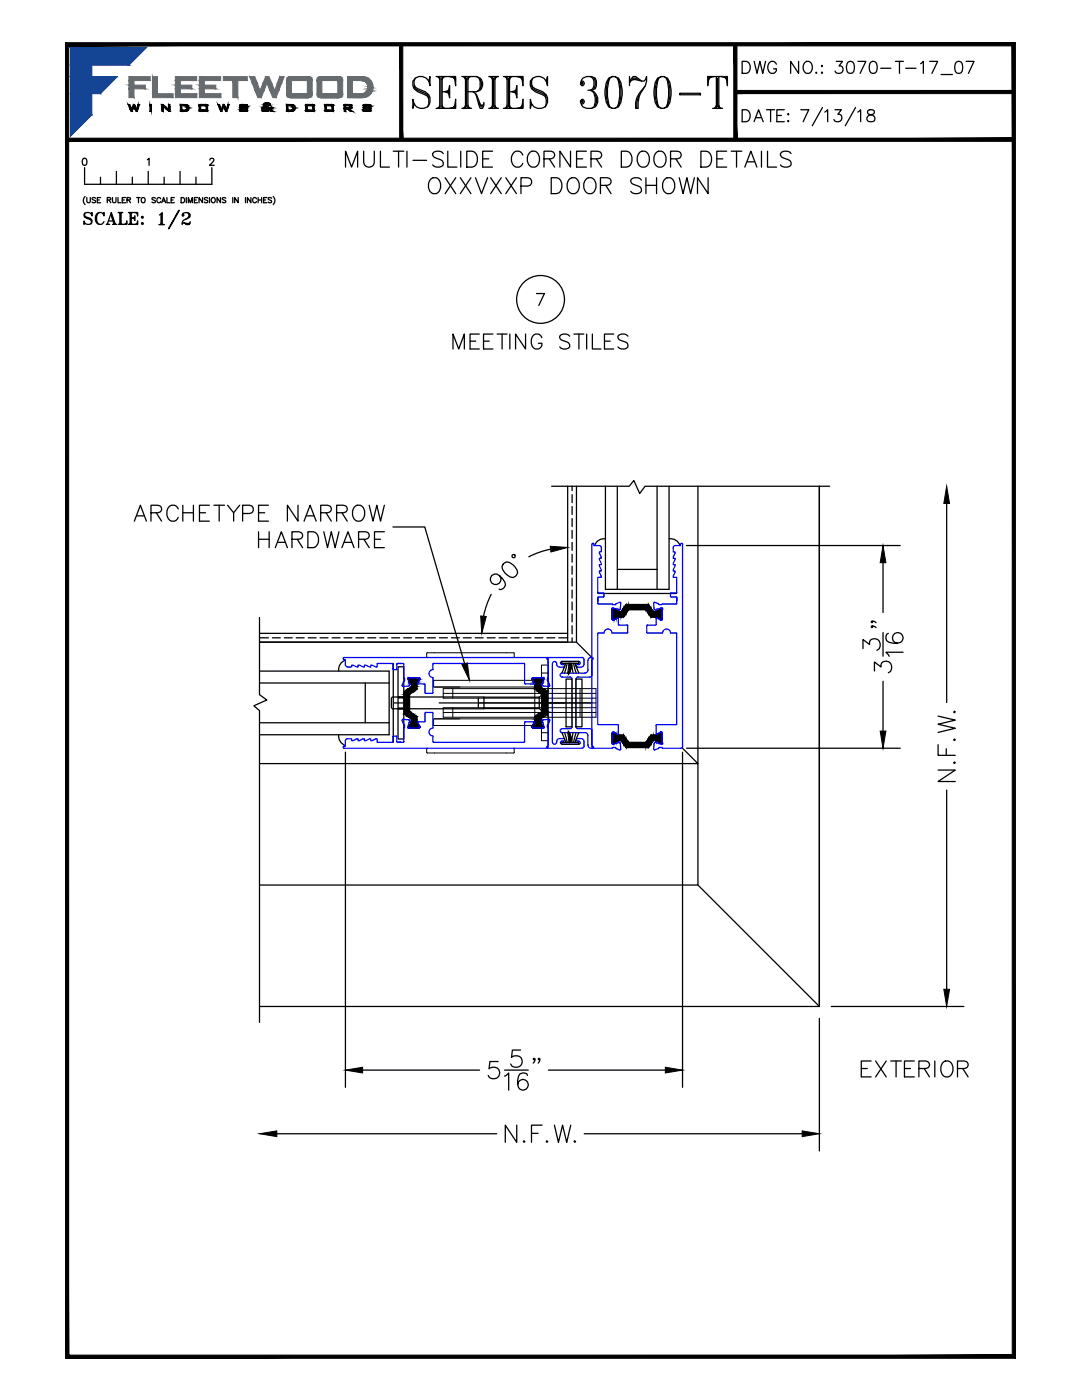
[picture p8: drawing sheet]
<svg xmlns="http://www.w3.org/2000/svg" width="216mm" height="279mm" viewBox="0 0 216 279" stroke-linecap="round" stroke-linejoin="round" font-family="sans-serif">
<defs><g id="words">
<text font-size="10.6" x="81.1" y="22.9">SERIES 3070-T</text>
<text font-size="7.1" x="30.3" y="46.9">1/2</text>
<g font-size="6.6">
<text x="89.3" y="70.9">MEETING STILES</text>
<text x="170.7" y="216.3">EXTERIOR</text>
</g>
<text font-size="6.2" x="165.5" y="16.2">3070-T-17_07</text>
<text font-size="5.7" x="146.8" y="15.9">DWG NO.:</text>
<g font-size="5.3">
<text x="146.8" y="25.4">DATE:</text>
<text x="15.5" y="45.9">SCALE:</text>
</g>
</g></defs>
<!-- layer: GLASS-VINYL -->
<g fill="none" stroke="#000" stroke-width=".25">
<path d="M110.1 97h15.4l1-1.1 1.1 2.6 1.1-1.5h36.9M120.8 97v20.6h12.7v-20.6M123.2 97v20.6M131.1 97v20.6M119.3 118.4h15.7M120.8 107.5a1.94 1.94 0 0 0-2.2 1.4M123.2 113.6h7.9M133.5 107.5a1.94 1.94 0 0 1 2.2 1.4M51.8 136.3h25.8M51.8 133.9h25.8v12.7h-25.8M68.9 131.8a1.94 1.94 0 0 0-1.3 2.1M72.9 136.3v7.9"/>
<path d="M78.5 132.4v15.8M51.8 144.2h25.8M67.6 146.6a1.94 1.94 0 0 0 1.3 2.2"/>
</g>
<!-- layer: MISC -->
<path d="M139.3 176.6l24.2 24.3" fill="none" stroke="#000" stroke-width=".25"/>
<!-- layer: SILL-PAN -->
<g fill="none" stroke="#000" stroke-width=".25">
<path d="M113.3 97v31.2h-61.5h63.2v-31.2M114.2 97v.9M114.2 98.7v1.6M114.2 101.1v1.6M114.2 103.5v1.6M114.2 105.8v1.6M114.2 108.2v1.6M114.2 110.6v1.6M114.2 113v1.6M114.2 115.4v1.6M114.2 117.8v1.6M51.8 126.4h61.5"/>
<path d="M51.8 127.3h1.8M54.3 127.3h1.6M56.7 127.3h1.6M59.1 127.3h1.6M61.5 127.3h1.6M63.9 127.3h1.6M66.3 127.3h1.5M68.6 127.3h1.6M71 127.3h1.6M73.4 127.3h1.6M75.8 127.3h1.6M78.2 127.3h1.5"/>
<path d="M80.5 127.3h1.6M82.9 127.3h1.6M85.3 127.3h1.6M87.7 127.3h1.6M90.1 127.3h1.6M92.4 127.3h1.6M94.8 127.3h1.6M97.2 127.3h1.6M99.6 127.3h1.6M102 127.3h1.6M104.4 127.3h1.5M106.7 127.3h1.6"/>
<path d="M109.1 127.3h1.6M111.5 127.3h1.8M114.2 120.1v1.6M114.2 122.5v1.6M114.2 124.9v1.6M114.2 127.3v.9M51.8 200.9h111.7M163.5 200.9v-103.9v103.9"/>
</g>
<!-- layer: 0 -->
<g fill="none" stroke="#000" stroke-width=".25">
<path d="M139.3 97v55.4l-3.2-3.2M188.9 100.5v39.7M51.8 123.2v15.4l1.4 1.1-2.5 1.2 1.1 .9v62.2M115 128.2l3.1 3M51.8 152.4h87.5v24.2h-87.5M187.2 153.7h3.4l-3.4 2.3h3.4M187.2 148.6v2.1h3.4M187.2 142.9l3.4 .8-3.4 .8 3.4 .8-3.4 .9M188.8 149.4v1.3M188.9 157.7v39.7M190.4 152.1l.2 .1-.2 .2-.1-.2M190.4 147.5l.2 .1-.2 .2-.1-.2"/>
<path d="M190.4 141.9l.2 .2-.2 .2-.1-.2M163.5 203.2v26.5M165.9 200.9h26.4M55.2 226.3h43.9M103.1 224.6v3.4l-2.3-3.4v3.4M104.6 227.6l-.2 .2 .2 .2 .1-.2M106.1 226.2h1.3M108.2 224.6h-2.1v3.4M109.1 227.6l-.1 .2 .1 .2 .2-.2M110.6 224.6l.8 3.4 .9-3.4 .8 3.4 .8-3.4M114.7 227.6l-.2 .2 .2 .2 .2-.2M116.6 226.3h43.5"/>
</g>
<!-- layer: VENT -->
<g fill="none" stroke="#00f" stroke-width=".25">
<path d="M118.1 108.6v40.3M118.1 108.6l.2-.2 .2 .2M118.5 108.6v.3h1.3l.2 .4M120 109.3v.8h-.4l.4 1.1v.2h-.4l.4 1v.3h-.4l.4 1v.3h-.4l.4 1.2h-.7v3l.1 .2h1M120.4 118.3l.1 .2v.6l-1.2 .2M133.9 118.4h1M133.9 119.1h1M133.9 118.3l-.1 .2v.5l.1 .1M134.3 109.3v.8h.4l-.4 1.1v.2h.4l-.4 1v.3h.4l-.4 1v.3h.4l-.4 1.2h.7v3l-.1 .2M134.7 108.9l-.3 .2-.1 .2M134.9 119.1l.2 .2M135.8 108.6v.3h-1.1"/>
<path d="M135.8 108.6l.2-.2 .2 .2M136.2 108.6v40.3M68.9 132.7l.2 .3 .2 .1M78.4 132.5l-.1-.1h-3v.7l-1.1-.4h-.2v.4l-1-.4h-.3v.4l-1-.4h-.3v.4l-1-.4h-.2v.4h-.9M79.3 132.4l-.1 .1v1l-.2 .1h-.6v-1.1M80 132.4h-.7h1.1l.2 .1M80.5 136.1l-.3 .7M80.6 132.5v2.8l.1 .1M80.6 136l-.1 .1M80.7 135.9l-.1 .1M80.7 135.4v.5M81.4 135.5l.4 1"/>
<path d="M81.4 135.3v.1M81.4 135.4v.1M81.6 135.2l-.2 .1M81.6 135.2h.1M81.7 135.3h2M81.8 136.5l.1 .1-.3 .3-1.2 .1-.1-.2M83.4 136.5h1.3M83.7 135.3l.1 .1M83.8 135.4l-.5 .9 .1 .2M84.7 136.5l.1 .1v1.6l.1 .2M86.5 132.4h18l.2 .1v3.9M86.5 132.4l-.1 .1v1.1a.79 .79 0 0 0-.8 .8 .79 .79 0 0 0 .8 .8v3.1l-1.5 .1"/>
<path d="M104.7 136.4l.1 .1h1.7M106.1 135.4v.1M106.1 135.5l.5 .9-.1 .1M108.2 135.3h-1.9l-.2 .1M108.2 136.5h.1M108.3 135.2h-.1M108.3 135.2h.2l.1 .2-.4 1.1M109.2 131.5l.2 .6M109.2 135.4v.5M109.2 135.9l.2 .1M109.3 131.2h6.8M109.3 131.2l-.2 .1 .1 .2"/>
<path d="M109.3 136l.2 .1M109.4 132.1v16.4l-.2 .5M109.4 131.6v3.7l-.2 .1M109.4 131.6l-.1-.2-.3-.2h-40.3l-.2 .2v.2h.4v1.1M109.5 136.1l.2 .8-.2 .1-1.2-.1-.2-.3 .1-.1M111.7 133.1a.81 .81 0 0 1-.7-.9 .43 .43 0 0 0-.5-.2 .43 .43 0 0 0-.3 .4v15.7a.42 .42 0 0 0 .5 .4 .42 .42 0 0 0 .4-.5M112.1 135.1h1.6l.2 .1 .2 .3v9.5M115.5 132h-3.3a.33 .33 0 0 0-.4 .3 .33 .33 0 0 0 .3 .3l.4 .1 .1 .3-.9 .2M115.5 132a.33 .33 0 0 1 .3 .3 .33 .33 0 0 1-.3 .3M116.1 131.2l.4 .2a1.84 1.84 0 0 1-.1 1.6 1.44 1.44 0 0 1-1.3 .1l-.1-.3 .5-.2M117.7 135.1h-2.4l-.3 .2-.1 9.7M117.9 131.2h.3"/>
<path d="M117.9 131.2a.58 .58 0 0 0-.6 .6v1.9a.58 .58 0 0 1-.6 .6h-4.6a.38 .38 0 0 0-.3 .4 .38 .38 0 0 0 .4 .4M118.1 134.7l-.2 .3-.2 .1M118.2 131.2l.2 .2-.3 .7M119.3 120v-.7v1.1l.1 .1h2.8l.5 .2M119.4 126.3h1.1M119.4 126.3l-.1 .2v18l.1 .1h3.9l.1 .1M120.5 126.3a.79 .79 0 0 1 .8-.8 .79 .79 0 0 1 .8 .8M122.2 121.7v1.9M122.2 123.6l.1 .2M122.3 123.8h.1M122.4 121.3l.9 .3M122.4 121.3l-.3 .1 .1 .3"/>
<path d="M122.5 123.8h-.1M122.9 120.6l-.2 .1M123 120.5l-.1 .1M123.2 123.3l-.7 .5M123.2 123.3l.2 .1M123.3 121.6l.1 .1M123.4 123.4v1.3h1.7M123.7 120.2l-.7 .3M123.7 120.2l.2 .1-.1 1.2-.2 .3-.2-.1M125.1 124.7l.2 .2-.1 1.4h-3.1M129.2 124.7l-.1 .2v1.4h3.1M130.5 121.5l.3 .3 .1-.1"/>
<path d="M130.9 123.4v1.3h-1.7M131 121.6l-.1 .1M131.1 123.3l.7 .5M131.1 123.3l-.2 .1M131.3 120.5l.1 .1M131.3 120.5l-.7-.3-.1 .1v1.2M131.8 123.8h.1M131.9 123.8h.1M132 121.3l.2 .1v.3M132 121.3l-1 .3M132.2 123.6l-.2 .2M132.2 121.7v1.9"/>
<path d="M132.2 126.3a.79 .79 0 0 1 .8-.8 .79 .79 0 0 1 .8 .8M133.8 126.3h1.1M134.9 120.5h-2.7l-.6 .2-.2-.1M134.9 126.3l.2 .2-.1 18-.1 .1h-3.9l-.1 1.9M135 120v-.7v1.1l-.1 .1M69.3 147.4h.9v.4l1-.4h.2v.4l1.1-.4h.2v.4l1-.4h.3v.4h.2l1.1-.4v.7h3l.1-.1M69.3 147.4l-.3 .2-.1 .2M78.4 147l.1-.1 .7 .1M78.4 147v1M79.2 147v1l.1 .1M80.2 143.8l.3 .7M80.5 144.4l.1 .1"/>
<path d="M80.6 148l-.2 .1h-1.1h.7M80.6 144.5l.1 .6-.1 .2v2.7M81.4 145.2l.2 .1M81.4 145.1h.1M81.6 143.7l.3 .2-.1 .1M81.6 143.7l-1.2-.2-.1 .2M81.7 145.3h2M81.7 145.3h-.1M81.8 144.1l-.2 .1-.2 1M83.3 144.2l.5 .8-.1 .3M83.4 144.1h1.3M83.4 144v.2"/>
<path d="M84.9 142.2h1.5v3.1a.78 .78 0 0 0-.8 .8 .78 .78 0 0 0 .8 .8v1.1l.1 .1M84.9 142.2l-.1 .1v1.6l-.1 .2M104.8 144.1h1.7M104.8 144l-.1 .2v3.8l-.2 .1h-18M106.1 145v.1M106.5 144l.1 .2M106.6 144.2l-.5 .8M108.2 144.1l.4 1M108.3 143.7l-.2 .2 .1 .1M108.3 143.7l1.3-.1 .1 .1M108.6 145.1h.1M108.6 145.1l-.2 .3-2.1-.1-.2-.2"/>
<path d="M109.2 149l-.1 .2 .2 .1M109.4 144.5l-.2 .6 .2 .2v3.6l-.4 .4h-40.3l-.2-.2v-.1l.4-.1v-1.1M109.5 144.4l-.2 .1M109.7 143.8l-.2 .7M111.7 147.4h.7M111.7 147.4a.58 .58 0 0 0-.6 .6M112.4 147.4l.2 .1v.3l-.4 .1a.33 .33 0 0 0-.4 .3 .33 .33 0 0 0 .4 .3h3.3M114.1 145l-.2 .4h-.2h-1.5a.39 .39 0 0 0-.4 .4 .39 .39 0 0 0 .3 .4h4.6a.58 .58 0 0 1 .6 .6v2a.59 .59 0 0 0 .4 .5 .59 .59 0 0 0 .7-.2l-.3-.6M114.9 145l.4 .4h2.4l.4 .2v.2M115.2 147.4h.7a.58 .58 0 0 1 .6 .6M115.2 147.4l-.2 .1v.3l.5 .1M115.5 147.9a.33 .33 0 0 1 .3 .3 .33 .33 0 0 1-.3 .3"/>
<path d="M116.5 148v1.1l-.4 .2h-6.8M118.1 148.9l.1 .2 .3 .2M122.2 148.5h.1M122.4 148.5h-.1M122.5 146.1l.7 .5M122.5 146.1l-.3 .1-.1 2.1 .1 .2M122.7 149.2h-.4l-.1 .1h-3.7M122.7 149.2l.2 .1M122.9 149.3l.1 .1M123 149.4l.7 .3M123.3 148.3l-.9 .2M123.4 146.5l-.2 .1"/>
<path d="M123.4 148.1l-.1 .2M123.4 144.8v1.7M123.4 148.1h.2l.2 .2 .1 1.2-.2 .2M130.5 148.4v1.2l.1 .1 .7-.3M130.9 148.1h-.1l-.3 .2M130.9 148.1l.1 .2M130.9 146.5l.2 .1M131 148.3l1 .2M131.4 149.3l-.1 .1M131.8 146.1l-.7 .5M131.8 146.1l.4 .1v2M132 148.5h.1"/>
<path d="M132.2 148.2v.2l-.1 .1M136.2 148.9l-.2 .4h-.2h-3.6l-.2-.1-.6 .1"/>
</g>
<!-- layer: SEAL -->
<g fill="none" stroke="#000" stroke-width=".25">
<path d="M112.1 132h3.4v.4h-3.4zM112.9 132.4l-.8 1.9M113.2 132.4l-.5 1.9M113.5 132.4l-.2 1.9M114.1 132.4l.2 1.9M114.4 132.4l.6 1.9M114.7 132.4l.8 1.9M112.1 148.2h3.4v.3h-3.4zM112.1 146.2l.8 1.9M112.7 146.2l.5 2M113.3 146.2l.2 2M114.3 146.2l-.2 2"/>
<path d="M115 146.2l-.6 2M115.5 146.2l-.8 1.9"/>
</g>
<g fill="#000" stroke="#000" stroke-width=".2">
<path d="M113.7 132.4l.2 .4v-.4zM113.7 132.4l.2 .4h-.1zM113.8 132.8l.1 .5v-.5zM113.8 132.8l.1 .5h-.1zM113.8 133.3v.4l.1-.4zM113.8 133.3v.4h-.1zM113.7 133.7v.5l.1-.5zM113.7 133.7v.5l-.2-.1zM113.5 134.1l-.1 .4 .3-.3zM113.5 134.1l-.1 .4-.1-.1z"/>
<path d="M113.9 147.7v.5l-.2-.1zM113.8 147.7l-.1 .4 .2-.4zM113.9 147.3v.4h-.1zM113.8 147.3v.4l.1-.4zM113.8 146.8l.1 .5h-.1zM113.7 146.9l.1 .4v-.5zM113.7 146.4l.1 .4-.1 .1zM113.5 146.5l.2 .4v-.5zM113.4 146l.3 .4-.2 .1zM113.3 146.1l.2 .4-.1-.5z"/>
</g>
<!-- layer: Hardware -->
<path d="M113 135.5h1.1v9.5h-1.1zM114.9 135.5h1.2v9.5h-1.2z" fill="none" stroke="#000" stroke-width=".25"/>
<!-- layer: VENT -->
<g fill="#000" stroke="#000" stroke-width=".2">
<path d="M81.6 135.4h2.1zM106.2 135.4h2.1zM122.2 121.6v2zM131.7 121.6v2zM132.1 121.6v2zM80.7 142h1zM81.6 145.2h2.1zM122.2 146.3v1.9zM122.2 146.2v2zM132.1 146.2v2z"/>
<path d="M80.7 138.1h1.6l-1.6 .4zM80.7 138.5h1.1l.5-.4z"/>
<path d="M80.7 138.5h1.1zM80.7 138.5h1.1z"/>
<path d="M80.7 138.5h1zM80.7 138.6l1-.1zM80.7 138.6h1zM80.7 138.6h1z"/>
<path d="M80.7 138.6h1zM80.7 138.6h1z"/>
<path d="M80.7 138.6h1zM80.7 138.6h1z"/>
<path d="M80.7 138.6h1l-1 3.3zM81.7 138.6l-1 3.3h1z"/>
<path d="M80.7 138.1h1.7zM80.7 138.1h1.7z"/>
<path d="M80.7 138.1h1.7zM80.7 138.1h1.7z"/>
<path d="M80.7 138h1.8zM80.7 138h1.8z"/>
<path d="M80.7 138h1.8zM80.7 138.1l1.8-.1z"/>
<path d="M80.8 138h1.7zM80.7 138h1.8z"/>
<path d="M80.8 138l.6-.4h1.7zM80.8 138h1.7l.6-.4z"/>
<path d="M81.4 137.6h1.7zM81.4 137.6h1.7z"/>
<path d="M81.4 137.6h1.7zM81.4 137.6h1.7z"/>
<path d="M81.4 137.5h1.7zM81.4 137.6l1.7-.1z"/>
<path d="M81.5 137.5h1.6zM81.4 137.5h1.7z"/>
<path d="M81.5 137.5h1.6zM81.5 137.5h1.6z"/>
<path d="M81.6 135.4h2.1zM81.6 135.5l2.1-.1z"/>
<path d="M81.6 135.5h2.1l-2.1 .1zM81.6 135.6h2.1v-.1z"/>
<path d="M81.6 135.6h2.1zM81.6 135.7l2.1-.1z"/>
<path d="M81.6 135.7h2.1zM81.6 135.7h2.1z"/>
<path d="M81.6 135.7h2.1zM81.6 135.7h2.1z"/>
<path d="M81.6 135.4h2.1zM81.6 135.4h2.1z"/>
<path d="M81.6 135.4h2.1zM81.6 135.4h2.1z"/>
<path d="M81.6 135.4h2.1zM81.6 135.4h2.1zM81.6 135.4h2.1zM81.6 135.4h2.1z"/>
<path d="M81.6 135.7h2.1l-1.8 .5zM81.9 136.2h1.5l.3-.5z"/>
<path d="M81.6 135.4h2.1zM81.6 135.4h2.1zM81.6 135.4h2.1z"/>
<path d="M81.7 135.3h1.9zM81.6 135.4h2.1z"/>
<path d="M81.7 135.3h1.9zM81.7 135.3h1.9zM81.7 135.3h1.9zM81.7 135.3h1.9z"/>
<path d="M81.7 135.3h1.9zM81.7 135.3h1.9z"/>
<path d="M81.7 135.3h1.9zM81.7 135.3h1.9z"/>
<path d="M81.7 135.3h1.8zM81.7 135.3h1.9zM81.7 135.3h1.9zM81.7 135.3h1.9z"/>
<path d="M81.8 135.3h1.7zM81.8 135.3h1.7zM81.8 135.3h1.7zM81.8 135.3h1.7z"/>
<path d="M81.9 136.2h1.5l-1.3 .3zM82.1 136.5h1.1l.2-.3z"/>
<path d="M82.1 136.5h1.1zM82.1 136.6l1.1-.1z"/>
<path d="M81.5 137.5l.6-.4h1zM81.5 137.5h1.6v-.4z"/>
<path d="M82.1 136.6h1.1l-1.1 .1zM82.1 136.7h1.1v-.1z"/>
<path d="M82.1 137h1zM82.1 137.1l1-.1z"/>
<path d="M82.1 136.7h1.1l-1 .1zM82.2 136.8h.9l.1-.1z"/>
<path d="M82.1 137h1zM82.1 137h1z"/>
<path d="M82.1 137h1zM82.1 137h1z"/>
<path d="M82.2 136.8h.9l-.9 .1zM82.2 136.9h.9v-.1z"/>
<path d="M82.2 136.9h.9zM82.2 137l.9-.1z"/>
<path d="M82.2 137h.9zM82.1 137h1z"/>
<path d="M106.2 135.4h2.1zM106.2 135.4h2.1z"/>
<path d="M106.2 135.4h2.1zM106.2 135.4h2.1zM106.2 135.4h2.1zM106.2 135.4h2.1z"/>
<path d="M106.2 135.4h2.1zM106.2 135.5l2.1-.1z"/>
<path d="M106.2 135.5h2.1l-2.1 .1zM106.2 135.6h2.1v-.1z"/>
<path d="M106.2 135.6h2.1zM106.2 135.7l2.1-.1z"/>
<path d="M106.2 135.7h2.1zM106.2 135.7h2.1z"/>
<path d="M106.2 135.7h2.1zM106.2 135.7h2.1z"/>
<path d="M106.2 135.7h2.1l-1.8 .5zM106.5 136.2h1.5l.3-.5z"/>
<path d="M106.2 135.4h2.1zM106.2 135.4h2.1z"/>
<path d="M106.3 135.3h2zM106.3 135.3h2z"/>
<path d="M106.3 135.3h2zM106.3 135.4h2z"/>
<path d="M106.2 135.4h2.1zM106.2 135.4h2.1zM106.2 135.4h2.1z"/>
<path d="M106.3 135.3h1.9zM106.3 135.3h2z"/>
<path d="M106.3 135.3h1.9zM106.3 135.3h1.9z"/>
<path d="M106.3 135.3h1.9zM106.3 135.3h1.9z"/>
<path d="M106.4 135.3h1.7zM106.4 135.3h1.7z"/>
<path d="M106.3 135.3h1.8zM106.3 135.3h1.9zM106.3 135.3h1.9zM106.3 135.3h1.9z"/>
<path d="M106.4 135.3h1.7zM106.4 135.3h1.7z"/>
<path d="M106.5 136.2h1.5l-1.3 .3zM106.7 136.5h1.2l.1-.3z"/>
<path d="M106.7 136.5h1.2zM106.7 136.6l1.2-.1z"/>
<path d="M106.7 136.6h1.1l-1 .1zM106.8 136.7h1v-.1z"/>
<path d="M106.8 136.7h1l-1 .1zM106.8 136.8h1v-.1z"/>
<path d="M106.8 136.8h1l-1 .1zM106.8 136.9h1v-.1z"/>
<path d="M106.8 136.9h1zM106.8 137l1-.1z"/>
<path d="M106.8 137h1zM106.8 137h1z"/>
<path d="M106.8 137h1zM106.8 137h1z"/>
<path d="M106.8 137h1zM106.8 137h1z"/>
<path d="M106.8 137h1zM106.8 137.1h1z"/>
<path d="M106.8 137.1h1l-1 .4zM106.8 137.5h1.6l-.6-.4z"/>
<path d="M106.8 137.5h1.6zM106.8 137.5h1.6z"/>
<path d="M106.8 137.5h1.6zM106.8 137.5h1.7z"/>
<path d="M106.8 137.5h1.7zM106.8 137.6h1.7z"/>
<path d="M106.8 137.6h1.7zM106.8 137.6h1.7z"/>
<path d="M106.8 137.6h1.7zM106.8 137.6h1.8z"/>
<path d="M106.8 137.6h1.8l-1.2 .4zM107.4 138h1.7l-.5-.4z"/>
<path d="M107.4 138h1.7zM107.4 138h1.8z"/>
<path d="M107.4 138h1.8zM107.5 138h1.7z"/>
<path d="M107.5 138h1.7zM107.5 138.1h1.7z"/>
<path d="M107.5 138.1h1.7zM107.5 138.1h1.7z"/>
<path d="M107.5 138.1h1.7zM107.6 138.1h1.6z"/>
<path d="M107.6 138.1h1.6l-1 .4zM108.2 138.5h1v-.4z"/>
<path d="M108.2 138.5h1zM108.2 138.5h1z"/>
<path d="M108.2 138.5h1zM108.2 138.6l1-.1z"/>
<path d="M108.2 138.6h1zM108.2 138.6h1z"/>
<path d="M108.2 138.6h1zM108.2 138.6h1z"/>
<path d="M108.2 138.6h1zM108.2 138.6h1z"/>
<path d="M108.2 138.6h1l-1 3.3zM109.2 138.6l-1 3.3h1z"/>
<path d="M122.2 121.7v1.8zM122.2 121.7v1.8z"/>
<path d="M122.2 121.7v1.8zM122.2 121.7v1.8z"/>
<path d="M122.2 121.7v1.8zM122.2 121.7v1.8zM122.2 121.7v1.8zM122.2 121.7v1.8z"/>
<path d="M122.2 121.7v1.8zM122.2 121.7v1.9z"/>
<path d="M122.2 121.7v1.9zM122.2 121.7v1.9z"/>
<path d="M122.2 121.7v1.9zM122.2 121.6v2z"/>
<path d="M122.2 121.6v2zM122.2 121.6v2z"/>
<path d="M122.2 121.6v2zM122.2 121.6v2z"/>
<path d="M122.2 121.6v2zM122.2 121.6v2zM122.2 121.6v2z"/>
<path d="M122.2 121.6v2zM122.3 121.6l-.1 2z"/>
<path d="M122.3 121.6v2zM122.3 121.6v2z"/>
<path d="M122.3 121.6v2zM122.3 121.6v2.1zM122.3 121.6v2.1zM122.3 121.6v2.1z"/>
<path d="M122.3 121.6v2.1zM122.4 121.6l-.1 2.1z"/>
<path d="M122.4 121.6v2.1l.1-2.1zM122.5 121.6v2.1h-.1z"/>
<path d="M122.5 121.6v2.1zM122.5 121.6v2.1z"/>
<path d="M122.5 121.6v2.1zM122.5 121.6v2.1z"/>
<path d="M122.5 121.6v2.1zM122.6 121.6l-.1 2.1z"/>
<path d="M122.6 121.6v2l.4-1.7zM123 121.9v1.5l-.4 .2z"/>
<path d="M123 121.9v1.5l.3-1.4zM123.3 122v1.2l-.3 .2z"/>
<path d="M123.3 122v1.2l.2-1.1zM123.5 122.1v1.1h-.2z"/>
<path d="M123.5 122.1v1.1zM123.5 122.1v1.1z"/>
<path d="M123.5 122.1v1l.1-1zM123.6 122.1v1h-.1z"/>
<path d="M123.6 122.1v1l.2-1zM123.8 122.1v1h-.2z"/>
<path d="M123.8 122.1v1zM123.9 122.1l-.1 1z"/>
<path d="M123.9 122.1v1zM123.9 122.1v1z"/>
<path d="M123.9 122.1v1zM123.9 122.1v1z"/>
<path d="M123.9 122.1v1zM123.9 122.1v1z"/>
<path d="M123.9 122.1v1zM123.9 122.1v1z"/>
<path d="M124.3 121.5l-.4 .6v1zM124.3 121.5v1.6h-.4z"/>
<path d="M124.4 121.4l-.1 1.7zM124.4 121.4l-.1 1.7z"/>
<path d="M124.4 121.4v1.7zM124.4 121.4v1.7z"/>
<path d="M124.4 121.4v1.7zM124.4 121.4v1.7z"/>
<path d="M124.4 121.4v1.7zM124.4 121.3v1.8z"/>
<path d="M124.4 121.3v1.8zM124.5 121.3l-.1 1.8z"/>
<path d="M124.9 120.7l-.4 .6v1.8zM124.9 120.7v1.8l-.4 .6z"/>
<path d="M124.9 120.7v1.8zM124.9 120.7v1.8z"/>
<path d="M124.9 120.7v1.7zM124.9 120.7v1.7z"/>
<path d="M124.9 120.7v1.7zM124.9 120.7v1.7z"/>
<path d="M124.9 120.7v1.7zM125 120.7l-.1 1.7z"/>
<path d="M125 120.7v1.6zM125 120.7v1.6z"/>
<path d="M125 120.7v1.6l.4-1.6zM125.4 120.7v1l-.4 .6z"/>
<path d="M125.4 120.7v1zM125.4 120.7v1z"/>
<path d="M125.4 120.7v1zM125.4 120.7v1zM125.4 120.7v1zM125.4 120.7v1z"/>
<path d="M125.4 120.7v1zM125.5 120.7l-.1 1z"/>
<path d="M125.5 120.7v1zM125.5 120.7v1z"/>
<path d="M125.5 120.7v1l3.3-1zM125.5 121.7l3.3-1v1z"/>
<path d="M128.8 120.7v1zM128.8 120.7v1z"/>
<path d="M128.8 120.7v1zM128.8 120.7v1z"/>
<path d="M128.8 120.7v1zM128.9 120.7l-.1 1z"/>
<path d="M128.9 120.7v1zM128.9 120.7v1zM128.9 120.7v1zM128.9 120.7v1z"/>
<path d="M128.9 120.7v1l.4-1zM129.3 120.7v1.6l-.4-.6z"/>
<path d="M129.3 120.7v1.6zM129.3 120.7v1.6z"/>
<path d="M129.3 120.7v1.6zM129.4 120.7v1.7z"/>
<path d="M129.4 120.7v1.7zM129.4 120.7v1.7z"/>
<path d="M129.4 120.7v1.7zM129.4 120.7v1.7z"/>
<path d="M129.4 120.7v1.7zM129.4 120.7v1.8z"/>
<path d="M129.4 120.7v1.8l.4-1.2zM129.8 121.3v1.8l-.4-.6z"/>
<path d="M129.8 121.3v1.8zM129.8 121.3v1.8z"/>
<path d="M129.8 121.3v1.8zM129.9 121.4v1.7z"/>
<path d="M129.9 121.4v1.7zM129.9 121.4v1.7z"/>
<path d="M129.9 121.4v1.7zM129.9 121.4v1.7z"/>
<path d="M129.9 121.4v1.7zM129.9 121.5v1.6z"/>
<path d="M129.9 121.5v1.6l.5-1zM130.4 122.1v1h-.5z"/>
<path d="M130.4 122.1v1zM130.4 122.1v1z"/>
<path d="M130.4 122.1v1zM130.4 122.1v1z"/>
<path d="M130.4 122.1v1zM130.4 122.1v1z"/>
<path d="M130.4 122.1v1zM130.4 122.1v1z"/>
<path d="M130.4 122.1v1zM130.5 122.1l-.1 1z"/>
<path d="M130.5 122.1v1zM130.5 122.1v1z"/>
<path d="M130.5 122.1v1l.1-1zM130.6 122.1v1h-.1z"/>
<path d="M130.6 122.1v1l.2-1zM130.8 122.1v1h-.2z"/>
<path d="M130.8 122.1v1l.1-1zM130.9 122.1v1.1l-.1-.1z"/>
<path d="M130.9 122.1v1.1zM130.9 122v1.2z"/>
<path d="M130.9 122v1.2l.8-1.6zM131.7 121.6v2l-.8-.4zM131.7 121.6v2.1z"/>
<path d="M131.7 121.6v2.1zM131.8 121.6l-.1 2.1z"/>
<path d="M131.8 121.6v2.1zM131.8 121.6v2.1z"/>
<path d="M131.8 121.6v2.1l.2-2.1zM132 121.6v2.1h-.2z"/>
<path d="M132 121.6v2.1zM132 121.6v2.1zM132 121.6v2.1zM132 121.6v2.1z"/>
<path d="M132 121.6v2.1zM132 121.6v2.1zM132 121.6v2zM132 121.6v2z"/>
<path d="M132 121.6v2zM132 121.6v2z"/>
<path d="M132 121.6v2zM132.1 121.6l-.1 2z"/>
<path d="M132.1 121.6v2zM132.1 121.6v2zM132.1 121.6v2z"/>
<path d="M132.1 121.6v2zM132.1 121.6v2z"/>
<path d="M132.1 121.6v2zM132.1 121.7v1.9z"/>
<path d="M132.1 121.7v1.9zM132.1 121.7v1.9z"/>
<path d="M132.1 121.7v1.9zM132.1 121.7v1.9zM132.1 121.7v1.8zM132.1 121.7v1.8z"/>
<path d="M132.1 121.7v1.8zM132.2 121.7l-.1 1.8z"/>
<path d="M132.2 121.7v1.8zM132.2 121.7v1.8z"/>
<path d="M132.2 121.7v1.8zM132.2 121.8v1.7z"/>
<path d="M80.7 141.9h1zM80.7 142l1-.1z"/>
<path d="M80.7 142h1zM80.7 142h1z"/>
<path d="M80.7 142h1zM80.7 142h1zM80.7 142h1z"/>
<path d="M80.7 142h1zM80.7 142h1.1z"/>
<path d="M80.7 142h1.1l-1.1 .4zM80.7 142.4h1.6l-.5-.4z"/>
<path d="M80.7 142.4h1.6zM80.7 142.5h1.7z"/>
<path d="M80.7 142.5h1.7zM80.7 142.5h1.7z"/>
<path d="M80.7 142.5h1.7zM80.7 142.5h1.8z"/>
<path d="M80.7 142.5h1.8zM80.7 142.5h1.8z"/>
<path d="M80.7 142.5h1.8zM80.8 142.6h1.7z"/>
<path d="M80.8 142.6h1.7l-1.1 .4zM81.4 143h1.7l-.6-.4z"/>
<path d="M81.4 143h1.7zM81.4 143h1.7z"/>
<path d="M81.4 143h1.7zM81.4 143h1.7z"/>
<path d="M81.4 143h1.7zM81.4 143h1.7z"/>
<path d="M81.4 143h1.7zM81.5 143.1l1.6-.1z"/>
<path d="M81.5 143.1h1.6zM81.5 143.1h1.6z"/>
<path d="M81.5 143.1h1.6l-1 .4zM82.1 143.5h1v-.4z"/>
<path d="M81.6 144.9h2.1zM81.6 144.9h2.1z"/>
<path d="M81.6 144.9h2.1zM81.6 144.9h2.1z"/>
<path d="M81.6 144.9h2.1l-2.1 .2zM81.6 145.1h2.1v-.2z"/>
<path d="M81.6 145.1h2.1zM81.6 145.1h2.1zM81.6 145.1h2.1zM81.6 145.1h2.1z"/>
<path d="M81.6 145.1h2.1zM81.6 145.2l2.1-.1zM81.6 145.2h2.1z"/>
<path d="M81.6 144.9h2.1zM81.6 144.9h2.1z"/>
<path d="M81.6 145.2h2.1zM81.6 145.2h2.1z"/>
<path d="M81.6 145.2h2.1zM81.6 145.2h2.1z"/>
<path d="M81.6 145.2h2.1zM81.6 145.2h2.1z"/>
<path d="M81.6 145.2h2.1zM81.7 145.2h2z"/>
<path d="M81.7 145.2h1.9zM81.7 145.2h1.9z"/>
<path d="M81.7 145.2h1.9zM81.7 145.2h1.9z"/>
<path d="M81.7 145.2h1.9zM81.7 145.3l1.9-.1z"/>
<path d="M81.7 145.3h1.9zM81.7 145.3h1.9zM81.7 145.3h1.9zM81.7 145.3h1.9z"/>
<path d="M81.7 145.3h1.9zM81.8 145.3h1.8zM81.8 145.3h1.7zM81.8 145.3h1.7z"/>
<path d="M81.8 145.3h1.7zM81.8 145.3h1.7z"/>
<path d="M82.1 144.1h1.1l-1.6 .8zM81.6 144.9h2.1l-.5-.8z"/>
<path d="M82.1 143.5h1zM82.1 143.5h1zM82.1 143.5h1zM82.1 143.5h1z"/>
<path d="M82.1 143.5h1zM82.1 143.5h1z"/>
<path d="M82.1 144h1.1zM82.1 144.1h1.1z"/>
<path d="M82.1 143.5h1zM82.1 143.5h1z"/>
<path d="M82.1 143.5h1zM82.2 143.6l.9-.1z"/>
<path d="M82.1 143.9h1.1l-1.1 .1zM82.1 144h1.1v-.1z"/>
<path d="M82.2 143.6h.9zM82.2 143.6h.9z"/>
<path d="M82.2 143.6h.9l-.9 .2zM82.2 143.8h.9v-.2z"/>
<path d="M82.2 143.8h.9l-1 .1zM82.1 143.9h1.1l-.1-.1z"/>
<path d="M106.2 144.9h2.1zM106.2 144.9h2.1zM106.2 144.9h2.1z"/>
<path d="M106.2 144.9h2.1zM106.2 144.9h2.1zM106.2 144.9h2.1zM106.2 144.9h2.1z"/>
<path d="M106.2 144.9h2.1zM106.2 144.9h2.1z"/>
<path d="M106.2 144.9h2.1l-2.1 .2zM106.2 145.1h2.1v-.2z"/>
<path d="M106.2 145.1h2.1zM106.2 145.1h2.1zM106.2 145.1h2.1zM106.2 145.1h2.1z"/>
<path d="M106.2 145.1h2.1zM106.2 145.2l2.1-.1zM106.2 145.2h2.1zM106.2 145.2h2.1z"/>
<path d="M106.2 145.2h2.1zM106.2 145.2h2.1z"/>
<path d="M106.2 145.2h2.1zM106.2 145.2h2.1z"/>
<path d="M106.3 145.2h2zM106.2 145.2h2.1z"/>
<path d="M106.3 145.2h2zM106.3 145.2h2z"/>
<path d="M106.3 145.2h2zM106.3 145.2h2z"/>
<path d="M106.3 145.2h2zM106.3 145.2h2z"/>
<path d="M106.3 145.2h1.9zM106.3 145.3l1.9-.1z"/>
<path d="M106.3 145.3h1.9zM106.3 145.3h1.9zM106.3 145.3h1.9zM106.3 145.3h1.9z"/>
<path d="M106.3 145.3h1.9zM106.4 145.3h1.8z"/>
<path d="M106.4 145.3h1.7zM106.4 145.3h1.7z"/>
<path d="M106.4 145.3h1.7zM106.4 145.3h1.7z"/>
<path d="M106.7 144.1h1.2l-1.7 .8zM106.2 144.9h2.1l-.4-.8zM106.2 144.9h2.1zM106.2 144.9h2.1z"/>
<path d="M106.7 144h1.1zM106.7 144.1h1.2z"/>
<path d="M106.8 143.9h1l-1.1 .1zM106.7 144h1.1v-.1z"/>
<path d="M106.8 143h1.7zM106.8 143.1l1.7-.1z"/>
<path d="M106.8 143.1h1.6zM106.8 143.1h1.6z"/>
<path d="M106.8 143.1h1.6l-1.6 .4zM106.8 143.5h1l.6-.4z"/>
<path d="M106.8 143.5h1zM106.8 143.5h1zM106.8 143.5h1zM106.8 143.5h1z"/>
<path d="M106.8 143.5h1zM106.8 143.5h1z"/>
<path d="M106.8 143.5h1zM106.8 143.5h1z"/>
<path d="M106.8 143.5h1zM106.8 143.6l1-.1z"/>
<path d="M106.8 143.6h1zM106.8 143.6h1z"/>
<path d="M106.8 143.6h1l-1 .2zM106.8 143.8h1v-.2z"/>
<path d="M106.8 143.8h1l-1 .1zM106.8 143.9h1v-.1z"/>
<path d="M106.8 143h1.7zM106.8 143h1.7z"/>
<path d="M106.8 143h1.7zM106.8 143h1.7z"/>
<path d="M106.8 143h1.8zM106.8 143h1.8z"/>
<path d="M106.8 143l.6-.4h1.7zM106.8 143h1.8l.5-.4z"/>
<path d="M107.4 142.5h1.8zM107.4 142.6l1.8-.1z"/>
<path d="M107.4 142.5h1.8zM107.4 142.5h1.8z"/>
<path d="M107.5 142.5h1.7zM107.5 142.5h1.7z"/>
<path d="M107.5 142.5h1.7zM107.5 142.5h1.7z"/>
<path d="M107.5 142.5l1.7-.1zM107.5 142.5l1.7-.1z"/>
<path d="M107.6 142.4l.6-.4h1zM107.6 142.4h1.6v-.4z"/>
<path d="M108.2 142h1zM108.2 142h1z"/>
<path d="M108.2 141.9h1zM108.2 142l1-.1z"/>
<path d="M108.2 142h1zM108.2 142h1z"/>
<path d="M108.2 142h1zM108.2 142h1zM108.2 142h1zM108.2 142h1z"/>
<path d="M106.2 144.9h2.1zM106.2 144.9h2.1zM106.2 144.9h2.1z"/>
<path d="M122.2 146.4v1.7zM122.2 146.4v1.7z"/>
<path d="M122.2 146.3v1.8zM122.2 146.3v1.8z"/>
<path d="M122.2 146.3v1.8zM122.2 146.3v1.9z"/>
<path d="M122.2 146.3v1.9zM122.2 146.3v1.9z"/>
<path d="M122.2 146.3v1.9zM122.2 146.3v1.9zM122.2 146.3v1.9z"/>
<path d="M122.2 146.3v1.9zM122.2 146.3v1.9z"/>
<path d="M122.2 146.2v2zM122.2 146.2v2z"/>
<path d="M122.2 146.2v2zM122.2 146.2v2z"/>
<path d="M122.2 146.2v2zM122.2 146.2v2zM122.2 146.2v2.1z"/>
<path d="M122.2 146.2v2.1zM122.3 146.2l-.1 2.1z"/>
<path d="M122.3 146.2v2.1zM122.3 146.2v2.1z"/>
<path d="M122.3 146.2v2.1zM122.3 146.2v2.1zM122.3 146.2v2.1zM122.3 146.2v2.1z"/>
<path d="M122.3 146.2v2.1zM122.4 146.2l-.1 2.1z"/>
<path d="M122.4 146.2v2.1l.1-2.1zM122.5 146.2v2.1h-.1z"/>
<path d="M122.5 146.2v2.1zM122.5 146.2v2.1z"/>
<path d="M122.5 146.2v2.1zM122.5 146.2v2.1z"/>
<path d="M122.5 146.2v2.1zM122.6 146.2l-.1 2.1z"/>
<path d="M122.6 146.2v2.1l.4-1.8zM123 146.5v1.5l-.4 .3z"/>
<path d="M123 146.5v1.5l.3-1.3zM123.3 146.7v1.1l-.3 .2z"/>
<path d="M123.3 146.7v1.1l.2-1.1zM123.5 146.7v1.1h-.2z"/>
<path d="M123.5 146.7v1.1zM123.5 146.7v1.1z"/>
<path d="M123.5 146.7v1l.1-1zM123.6 146.7v1h-.1z"/>
<path d="M123.6 146.7v1l.2-1zM123.8 146.7v1h-.2z"/>
<path d="M123.8 146.7v1zM123.9 146.7l-.1 1z"/>
<path d="M123.9 146.7v1zM123.9 146.7v1z"/>
<path d="M123.9 146.7v1zM123.9 146.7v1.1z"/>
<path d="M123.9 146.7v1.1zM123.9 146.7v1.1z"/>
<path d="M123.9 146.7v1.1zM123.9 146.7v1.1z"/>
<path d="M123.9 146.7v1.1l.4-1.1zM124.3 146.7v1.7l-.4-.6z"/>
<path d="M124.3 146.7v1.7zM124.4 146.7v1.7z"/>
<path d="M124.4 146.7v1.7zM124.4 146.7v1.7z"/>
<path d="M124.4 146.7v1.7zM124.4 146.8v1.7z"/>
<path d="M124.4 146.8v1.7zM124.4 146.8v1.7z"/>
<path d="M124.4 146.8v1.7zM124.5 146.8v1.7z"/>
<path d="M124.5 146.8v1.7l.4-1.1zM124.9 147.4v1.7l-.4-.6z"/>
<path d="M124.9 147.4v1.7zM124.9 147.4v1.7z"/>
<path d="M124.9 147.4v1.7zM124.9 147.4v1.8z"/>
<path d="M124.9 147.4v1.8zM124.9 147.5v1.7z"/>
<path d="M124.9 147.5v1.7zM125 147.5l-.1 1.7z"/>
<path d="M125 147.5v1.7zM125 147.5v1.7z"/>
<path d="M125 147.5v1.7l.4-1.1zM125.4 148.1v1.1h-.4z"/>
<path d="M125.4 148.1v1.1zM125.4 148.2v1z"/>
<path d="M125.4 148.2v1zM125.4 148.2v1z"/>
<path d="M125.4 148.2v1zM125.4 148.2v1z"/>
<path d="M125.4 148.2v1zM125.5 148.2l-.1 1z"/>
<path d="M125.5 148.2v1zM125.5 148.2v1z"/>
<path d="M125.5 148.2v1l3.3-1zM125.5 149.2l3.3-1v1z"/>
<path d="M128.8 148.2v1zM128.8 148.2v1z"/>
<path d="M128.8 148.2v1zM128.8 148.2v1z"/>
<path d="M128.8 148.2v1zM128.9 148.2l-.1 1z"/>
<path d="M128.9 148.2v1zM128.9 148.2v1z"/>
<path d="M128.9 148.1v1.1zM128.9 148.1v1.1z"/>
<path d="M129.3 147.5l-.4 .6v1.1zM129.3 147.5v1.7h-.4z"/>
<path d="M129.3 147.5v1.7zM129.3 147.5v1.7z"/>
<path d="M129.4 147.5l-.1 1.7zM129.4 147.5l-.1 1.7z"/>
<path d="M129.4 147.5v1.7zM129.4 147.4v1.8z"/>
<path d="M129.4 147.4v1.8zM129.4 147.4v1.8z"/>
<path d="M129.4 147.4v1.7zM129.4 147.4v1.7z"/>
<path d="M129.8 146.8l-.4 .6v1.7zM129.8 146.8v1.7l-.4 .6z"/>
<path d="M129.8 146.8v1.7zM129.8 146.8v1.7z"/>
<path d="M129.8 146.8v1.7zM129.9 146.8l-.1 1.7z"/>
<path d="M129.9 146.8v1.7zM129.9 146.7v1.8z"/>
<path d="M129.9 146.7v1.7zM129.9 146.7v1.7z"/>
<path d="M129.9 146.7v1.7zM129.9 146.7v1.7z"/>
<path d="M129.9 146.7v1.7l.5-1.7zM130.4 146.7v1.1l-.5 .6z"/>
<path d="M130.4 146.7v1.1zM130.4 146.7v1.1z"/>
<path d="M130.4 146.7v1.1zM130.4 146.7v1.1zM130.4 146.7v1.1zM130.4 146.7v1.1z"/>
<path d="M130.4 146.7v1.1zM130.4 146.7v1.1z"/>
<path d="M130.4 146.7v1zM130.5 146.7l-.1 1z"/>
<path d="M130.5 146.7v1zM130.5 146.7v1z"/>
<path d="M130.5 146.7v1l.1-1zM130.6 146.7v1h-.1z"/>
<path d="M130.6 146.7v1l.2-1zM130.8 146.7v1h-.2z"/>
<path d="M130.8 146.7v1l.1-1zM130.9 146.7v1.1l-.1-.1z"/>
<path d="M130.9 146.7v1.1zM130.9 146.7v1.1z"/>
<path d="M130.9 146.7v1.1l.8-1.6zM131.7 146.2v2.1l-.8-.5zM131.7 146.2v2.1zM131.7 146.2v2.1zM131.7 146.2v2.1zM131.7 146.2v2.1zM131.7 146.2v2.1zM131.7 146.2v2.1zM131.7 146.2v2.1zM131.7 146.2v2.1z"/>
<path d="M131.7 146.2v2.1zM131.8 146.2v2.1zM131.8 146.2v2.1zM131.8 146.2v2.1z"/>
<path d="M131.8 146.2v2.1zM131.8 146.2v2.1z"/>
<path d="M131.8 146.2v2.1l.2-2.1zM132 146.2v2.1h-.2z"/>
<path d="M132 146.2v2.1zM132 146.2v2.1zM132 146.2v2.1zM132 146.2v2.1z"/>
<path d="M132 146.2v2.1zM132 146.2v2.1zM132 146.2v2.1zM132 146.2v2.1z"/>
<path d="M132 146.2v2.1zM132 146.2v2.1z"/>
<path d="M132 146.2v2.1zM132.1 146.2l-.1 2.1z"/>
<path d="M132.1 146.2v2zM132.1 146.2v2zM132.1 146.2v2z"/>
<path d="M132.1 146.2v2zM132.1 146.3v1.9z"/>
<path d="M132.1 146.3v1.9zM132.1 146.3v1.9z"/>
<path d="M132.1 146.3v1.9zM132.1 146.3v1.9z"/>
<path d="M132.1 146.3v1.9zM132.1 146.3v1.9z"/>
<path d="M132.1 146.3v1.9zM132.1 146.3v1.9z"/>
<path d="M132.1 146.3v1.9zM132.2 146.3l-.1 1.9z"/>
<path d="M132.2 146.4v1.7zM132.2 146.3v1.8z"/>
<path d="M132.2 146.4v1.7zM132.2 146.4v1.7z"/>
</g>
<g fill="none" stroke="#000" stroke-width=".3">
<path d="M81.6 135.7l.5 .8M81.6 135.7l.1-.4h.1h1.7h.2v.4M81.7 138.6v3.4l1.4 1M82.1 136.5l.1 .5-1.5 1.1v4.3l1.4 1.1v.6M83.2 136.5v1l-1.5 1.1M83.7 135.7l-.5 .8M106.2 135.6l.2-.3h1.9v.3l-.5 1v.4l1.4 1.1M106.2 135.7l.3 .5a1.43 1.43 0 0 1 .3 1.3l1.4 1.1M106.2 135.6l.1 .1M108.2 138.6v3.4l-1.4 1M109.2 138.1v4.3M123.3 123.2l-.7 .4"/>
<path d="M123.8 122.1l-1.2-.5h-.4v1.9l.4 .1M124 122.1h-.2M125 120.7h4.3M125 120.6l-1.1 1.5M125.5 121.7h3.4l1 1.4 1.1 .1M125.5 121.7l-1.1 1.4-1 .1M129.3 120.6l.2 .1M129.4 120.7l1 1.4 1.6-.5M130.9 123.2l.8 .4M131.8 123.6l.2 .1M132 121.6l.2 .2M132.2 121.8v1.7"/>
<path d="M132.2 123.4l-.2 .2M81.6 144.9v.2l.2 .2h1.7l.2-.1v-.3M82.1 144.1l-.5 .8M83.1 142.9l.1 1.2M83.2 144.1l.5 .8M106.3 144.9h-.1M106.8 142.9v.2a2.04 2.04 0 0 1-.6 1.8M109.2 142.4l-1.4 1.2v.3l.5 1v.3l-1.9 .1-.2-.4M122.4 146.2l1.3 .5M122.4 148.3h.1M122.4 146.2l-.2 .2v1.7l.2 .2M123.6 146.7h.7"/>
<path d="M123.6 147.7h.2M123.7 147.7l-1.2 .6M123.8 147.7l.2 .1M123.9 147.8l1.1 1.4 4.5-.1M124.4 146.7l1 1.4M125.4 148.1l.1 .1M128.9 148.1l-3.4 .1M129.9 146.7h.7M130 146.7l-1.1 1.4M130.5 147.7h.1M130.5 147.7l-1.1 1.4M130.7 147.7l1.1 .6"/>
<path d="M131.8 148.3h.2M132 146.2l-1.3 .5M132 146.2l.2 .2M132.2 146.4v1.7M132.2 148.1l-.2 .2"/>
</g>
<path d="M78.1 139.3l.2-.2h18.3v2.3h-18.3l-.2-.2zM79.4 139.1h1.2l-.2 .2h-.8zM79.4 133.1h1.2v14.4h-1.2zM95.4 139.3v1.9M96.6 139.1h11v2.3M107.6 139.1l1.5-1.3v2.1h-.6v.8h.6v2l-1.5-1.3M109.4 137.7l-1.2 1M78.7 140.3h2.6M79.4 141.5l.2-.2h.8l.2 .2zM87.6 140.3h30.5M96.6 141.4h11M108.2 141.9l1.2 1" fill="none" stroke="#000" stroke-width=".25"/>
<g fill="none" stroke="#000" stroke-width=".2">
<path d="M85.3 130.3h17.2M85.3 130.3l-.2 .1v.7l.2 .1M86.7 137.1h5.1M88.4 138.4h30.5M90.3 137.4v1.9M102.5 130.3l.1 .8-.1 .1M106.5 135.8h-20v1.3h20M106.5 137.1l.2 .2v6l-.2 .2M106.5 135.8a1.51 1.51 0 0 1 1.5 1.5M108 134.3h1.4v11.9h-1.4zM108 134.3v-1.6h1.4v1.6M115.7 137.4v5.7"/>
<path d="M118.9 139.3h-30.5v-1.9h30.5v5.7h-30.5v-1.9h30.5M85.3 149.3l-.2 .1v.7l.2 .2h17.2l.1-.2-.1-.8M86.7 143.5h5.1M88.4 142.2h30.5M90.3 141.2v1.9M95.4 140.3h23.5M106.5 143.5h-20v1.3h20M108 146.2v1.6h1.4v-1.6M108 143.3a1.51 1.51 0 0 1-1.5 1.5"/>
</g>
<!-- layer: TEXT -->
<g fill="none" stroke="#000" stroke-width=".25">
<path d="M68.9 33.4v-3.2l1.3 3.2 1.2-3.2v3.2M72.6 30.2v2.2a1.07 1.07 0 0 0 1 1 1.07 1.07 0 0 0 1.1-1v-2.2M75.9 30.2v3.2h1.8M78.5 30.2h2.1M79.5 30.2v3.2M81.2 30.2v3.2M82.4 32h2.7M85.8 35.9a1.16 1.16 0 0 1 1.3-.4 1.16 1.16 0 0 1 .8 1.2 1.38 1.38 0 0 1-.3 1.5 1.38 1.38 0 0 1-1.5 .3 1.96 1.96 0 0 1-.3-2.6zM88.4 30.6a1.36 1.36 0 0 0-2.1 0 .83 .83 0 0 0 .6 .9l.9 .3a.77 .77 0 0 1 .6 .6 .77 .77 0 0 1-.3 .8 1.49 1.49 0 0 1-1.8-.3M88.8 35.5l2.1 3.1M89.4 30.2v3.2h1.8M90.9 35.5l-2.1 3.1"/>
<path d="M91.8 35.5l2.2 3.1M91.9 30.2v3.2M93.1 30.2h1.1a1.69 1.69 0 0 1 1.1 1.6 1.69 1.69 0 0 1-1.1 1.6h-1.1zM94 35.5l-2.2 3.1M94.9 35.5l1.2 3.1 1.2-3.1M96.3 31.7h1.2M97.9 35.5l2.1 3.1M98.3 30.2h-2v3.2h2M100 35.5l-2.1 3.1M100.9 35.5l2.1 3.1M103 35.5l-2.1 3.1M104 37.1h1.3a.84 .84 0 0 0 .8-.8 .84 .84 0 0 0-.8-.8h-1.3v3.1"/>
<path d="M104.3 30.9a1.16 1.16 0 0 0-1.3-.7 1.16 1.16 0 0 0-.9 1.2 1.4 1.4 0 0 0 .3 1.5 1.4 1.4 0 0 0 1.5 .3l.4-.6M105.8 30.3a1.2 1.2 0 0 1 1.8 1.1 1.38 1.38 0 0 1-.2 1.5 1.38 1.38 0 0 1-1.6 .3 1.91 1.91 0 0 1 0-2.9zM108.5 31.7h1.4l.5-.2a.74 .74 0 0 0 0-1.2l-.5-.1h-1.4v3.2M109.6 31.7l1.1 1.7M110 35.5h1a1.74 1.74 0 0 1 .8 2.7l-.3 .3-.5 .1h-1zM113.5 35.9a1.16 1.16 0 0 1 1.3-.4 1.16 1.16 0 0 1 .8 1.2 1.38 1.38 0 0 1-.3 1.5 1.38 1.38 0 0 1-1.5 .3 1.96 1.96 0 0 1-.3-2.6zM113.8 30.2v3.2l-2.1-3.2v3.2M115 31.7h1.3M117 30.2h-2v3.2h2M117.1 35.6a1.22 1.22 0 0 1 1.8 1.1 1.4 1.4 0 0 1-.3 1.5 1.4 1.4 0 0 1-1.5 .3 1.91 1.91 0 0 1 0-2.9zM117.9 31.7h1.4l.4-.2a.74 .74 0 0 0 0-1.2l-.4-.1h-1.4v3.2M119 31.7l1 1.7"/>
<path d="M119.8 37h1.4l.4-.2a.74 .74 0 0 0 0-1.2l-.4-.1h-1.4v3.1M120.9 37l1 1.6M124 30.2h1a1.69 1.69 0 0 1 1.1 1.6 1.69 1.69 0 0 1-1.1 1.6h-1zM127.7 30.3a1.21 1.21 0 0 1 1.9 1.1 1.39 1.39 0 0 1-.3 1.5 1.39 1.39 0 0 1-1.6 .3 1.96 1.96 0 0 1 0-2.9zM128 35.9a1.37 1.37 0 0 0-2.1 0 .78 .78 0 0 0 .6 .9l.9 .3a.77 .77 0 0 1 .6 .6 .77 .77 0 0 1-.3 .8 1.49 1.49 0 0 1-1.8-.3M128.9 35.5v3.1M128.9 37h2.1M130.8 30.6a1.17 1.17 0 0 1 1.3-.4 1.17 1.17 0 0 1 .8 1.2 1.38 1.38 0 0 1-.3 1.5 1.38 1.38 0 0 1-1.5 .3 1.96 1.96 0 0 1-.3-2.6zM131 35.5v3.1M132.5 35.9a1.16 1.16 0 0 1 1.3-.4 1.16 1.16 0 0 1 .8 1.2 1.38 1.38 0 0 1-.3 1.5 1.38 1.38 0 0 1-1.5 .3 1.96 1.96 0 0 1-.3-2.6zM133.8 31.7h1.4l.4-.2a.74 .74 0 0 0 0-1.2l-.4-.1h-1.4v3.2M134.9 31.7l1 1.7"/>
<path d="M135.5 35.5l.8 3.1 .8-3.1 .7 3.1 .8-3.1M139.9 30.2h1a1.69 1.69 0 0 1 1.1 1.6 1.69 1.69 0 0 1-1.1 1.6h-1zM141.3 35.5v3.1l-2.1-3.1v3.1M143 31.7h1.2M145 30.2h-2v3.2h2M145.9 30.2h2.1M147 30.2v3.2M148.6 33.4l1.2-3.2 1.2 3.2M149.1 32.3h1.5M151.9 30.2v3.2M153.1 30.2v3.2h1.9M157.8 30.6a1.37 1.37 0 0 0-2.1 0 .79 .79 0 0 0 .6 .9l.9 .3a.76 .76 0 0 1 .6 .6 .76 .76 0 0 1-.2 .8 1.49 1.49 0 0 1-1.9-.3"/>
<path d="M107 58.6h1.6l-1.1 2.4M26.8 104l1.2-3.2 1.2 3.2M27.2 102.9h1.6M30.1 102.3h1.4l.4-.1a.74 .74 0 0 0 0-1.2l-.4-.2h-1.4v3.2M31.2 102.3l1 1.7M35.6 101.6a1.17 1.17 0 0 0-1.4-.8 1.17 1.17 0 0 0-.9 1.2 1.4 1.4 0 0 0 .3 1.6 1.4 1.4 0 0 0 1.5 .3l.5-.7M36.5 100.8v3.2M36.5 102.3h2.1M38.6 100.8v3.2M39.8 102.3h1.2M41.8 100.8h-2v3.2h2M42.7 100.8h2.1"/>
<path d="M43.7 100.8v3.2M45.4 100.8l1.2 1.5 1.2-1.5M46.6 102.3v1.7M48.4 102.5h1.4a.83 .83 0 0 0 .8-.8 .83 .83 0 0 0-.8-.9h-1.4v3.2M51.6 102.3h1.2M51.6 106.1v3.2M51.6 107.6h2.1M53.6 100.8h-2v3.2h2M53.7 106.1v3.2M54.9 109.3l1.2-3.2 1.2 3.2M55.4 108.2h1.5M58.3 107.6h1.3l.5-.1a.71 .71 0 0 0 0-1.2l-.5-.2h-1.3v3.2"/>
<path d="M59.3 107.6l1.1 1.7M59.5 100.8v3.2l-2.2-3.2v3.2M60.7 104l1.2-3.2 1.2 3.2M61.1 102.9h1.5M61.4 106.1h1.1a1.69 1.69 0 0 1 1.1 1.6 1.69 1.69 0 0 1-1.1 1.6h-1.1zM64 102.3h1.3l.5-.1a.74 .74 0 0 0 0-1.2l-.5-.2h-1.3v3.2M64.6 106.1l.7 3.2 .8-3.2 .8 3.2 .7-3.2M65.1 102.3l1 1.7M67.2 102.3h1.3l.5-.1a.74 .74 0 0 0 0-1.2l-.5-.2h-1.3v3.2M68.2 109.3l1.2-3.2 1.2 3.2M68.2 102.3l1.1 1.7M68.7 108.2h1.5"/>
<path d="M70.6 101.3a1.17 1.17 0 0 1 1.4-.4 1.17 1.17 0 0 1 .8 1.1 1.46 1.46 0 0 1-1.5 2 1.85 1.85 0 0 1-.7-2.7zM71.6 107.6h1.3l.5-.1a.74 .74 0 0 0 0-1.2l-.5-.2h-1.3v3.2M72.6 107.6l1.1 1.7M73.7 100.8l.7 3.2 .8-3.2 .7 3.2 .8-3.2M74.7 107.6h1.2M76.7 106.1h-2v3.2h2"/>
<circle cx="107.9" cy="59.8" r="4.8"/>
</g>
<!-- layer: TITLE-BLOCK -->
<g fill="#000" stroke="#000" stroke-width=".2">
<path d="M37 22h.5zM37.3 21.4h.3zM47.9 21.5h1.4zM48.1 21.6h1.3zM47.8 21.9l.3-.1zM49.1 21.1l.2 .1zM52.8 20.7h1zM53.5 21h.4zM54 21.4l.2-.1 .1 .1zM58.2 21.1h.5zM69.8 21.1h.4zM72.6 21.6h1.4z"/>
<path d="M72.7 21.6h1.3zM72.5 21.9l.2-.1zM73.7 21.1l.3 .1zM109.8 109l3.5 .3-3.4 .9zM176.2 108.9l.6 3.4h-1.2zM92.2 132.6l1.1-.3 .4 3.5zM95.9 122.9l1.1 .1-.9 3.4zM175.6 145.9h1.2l-.6 3.4zM68.9 213.6l3.5-.6v1.1zM132.8 213l3.4 .6-3.4 .5z"/>
<path d="M79.7 8.8l.7 19.1v-19.1zM79.7 8.8l.7 19.1h-.7z"/>
<path d="M146.7 18v.7l55.6-.7zM146.7 18.7l55.6-.7v.7z"/>
<path d="M146.4 8.8l.7 19.1v-19.1zM146.4 8.8l.7 19.1h-.7z"/>
<path d="M13.4 27.6v.6l188.9-.6zM13.4 28.2l188.9-.6v.6z"/>
<path d="M25.6 20.8l.7 1-.4-1zM25.6 20.8l.7 1h-.4z"/>
<path d="M25.9 21.8l.4 .4 .2-.4zM25.9 21.8l.4 .4h-.2z"/>
<path d="M26.5 21.3v.5l.2-.5zM26.5 21.3v.5h-.2z"/>
<path d="M26.6 20.8l.4 .5-.1-.5zM26.6 20.8l.4 .5h-.5z"/>
<path d="M26.7 21.3l.5 .5-.2-.5zM26.7 21.3l.5 .5h-.3z"/>
<path d="M26.9 21.8l.4 .4 .2-.4zM26.9 21.8l.4 .4h-.2z"/>
<path d="M27.6 20.8l-.1 1 .4-1zM27.6 20.8l-.1 1h-.3z"/>
<path d="M29.9 20.8l.3 1.4v-1.4zM29.9 20.8l.3 1.4h-.3zM29.9 22.2h.3zM29.9 22.2h.3z"/>
<path d="M32.3 20.8l.7 .5-.5-.5zM32.3 20.8l.7 .5h-.7z"/>
<path d="M32.3 21.3l.3 .5v-.5zM32.3 21.3l.3 .5h-.3z"/>
<path d="M32.3 21.8l.3 .4v-.4zM32.3 21.8l.3 .4h-.3z"/>
<path d="M32.6 21.3l1 .5-.6-.5zM32.6 21.3l1 .5h-.4z"/>
<path d="M33.6 20.8l.3 .5v-.5zM33.6 20.8l.3 .5h-.3z"/>
<path d="M33.6 21.3l.3 .5v-.5zM33.6 21.3l.3 .5h-.3z"/>
<path d="M33.2 21.8l.7 .4v-.4zM33.2 21.8l.7 .4h-.2z"/>
<path d="M36 21.1l.3 .9v-.9zM36 21.1l.3 .9h-.3z"/>
<path d="M36 20.8l1.1 .1zM36 20.8l1.1 .1z"/>
<path d="M36 22.2h1zM36 22.2h1.1z"/>
<path d="M36 20.9h1.2zM36 20.9h1.2z"/>
<path d="M36 20.9h1.3zM36 20.9h1.3z"/>
<path d="M36 22.2h1.2zM36 22.2h1.1z"/>
<path d="M36 20.9l1.5 .1zM36 20.9l1.5 .1z"/>
<path d="M36 22.1h1.3zM36 22.1l1.2 .1z"/>
<path d="M36 21l1.5 .1zM36 21l1.5 .1z"/>
<path d="M36 22.1h1.5zM36 22.1h1.3z"/>
<path d="M36.9 21.1h.6zM36.9 21.1h.6z"/>
<path d="M37 21.1h.5zM37 21.1h.5z"/>
<path d="M36 22h1.5zM36 22l1.5 .1z"/>
<path d="M37 21.1h.5zM37 21.1h.5z"/>
<path d="M37 21.1l.6 .1zM37 21.1l.6 .1z"/>
<path d="M37 22h.5zM37 22h.5zM36.9 22h.6z"/>
<path d="M37.1 21.2h.5zM37.1 21.2h.5z"/>
<path d="M37.1 21.9h.5zM37 22h.5zM37 22h.5z"/>
<path d="M37.2 21.2h.4zM37.2 21.2h.4z"/>
<path d="M37.2 21.2l.4 .1zM37.2 21.2l.4 .1z"/>
<path d="M37.2 21.9h.4zM37.2 21.9h.4z"/>
<path d="M37.2 21.9h.4zM37.1 21.9h.5z"/>
<path d="M37.2 21.3l.4 .1zM37.2 21.3l.4 .1zM37.3 21.4h.3z"/>
<path d="M37.2 21.8h.4zM37.2 21.8l.4 .1z"/>
<path d="M37.3 21.4h.4zM37.3 21.4h.4z"/>
<path d="M37.3 21.7l.3 .1zM37.3 21.8h.3z"/>
<path d="M37.3 21.8h.3zM37.3 21.8h.3z"/>
<path d="M37.3 21.4l.4 .1zM37.3 21.4l.4 .1z"/>
<path d="M37.3 21.5h.4zM37.3 21.5h.4z"/>
<path d="M37.3 21.5l.4 .1zM37.3 21.5l.4 .1z"/>
<path d="M37.3 21.6h.4zM37.3 21.6h.4z"/>
<path d="M37.3 21.6l.4 .1zM37.3 21.6l.4 .1z"/>
<path d="M37.3 21.7h.4zM37.3 21.7h.3z"/>
<path d="M39.7 21.1l.4 .9v-.9zM39.7 21.1l.4 .9h-.4z"/>
<path d="M40 20.8l1.2 .1zM39.9 20.9h1.3z"/>
<path d="M39.9 20.9h1.4zM39.9 20.9h1.4z"/>
<path d="M39.9 22.2h1.3zM39.9 22.2h1.3z"/>
<path d="M39.9 20.9h1.4zM39.8 20.9h1.5z"/>
<path d="M39.9 22.2h1.4zM39.9 22.2h1.3z"/>
<path d="M39.8 20.9h1.5zM39.8 20.9h1.5z"/>
<path d="M39.8 22.2h1.5zM39.8 22.2h1.5z"/>
<path d="M39.8 20.9h1.6zM39.8 20.9h1.6z"/>
<path d="M39.8 22.2h1.5zM39.8 22.2h1.5z"/>
<path d="M39.8 20.9l1.6 .1zM39.8 20.9l1.6 .1z"/>
<path d="M39.8 22.2h1.6zM39.8 22.2h1.5z"/>
<path d="M39.8 21h1.6zM39.8 21h1.6z"/>
<path d="M39.8 22.1h1.6zM39.8 22.1l1.6 .1z"/>
<path d="M39.7 21l1.7 .1zM39.7 21l1.7 .1z"/>
<path d="M39.7 21.1h1.7zM39.7 21.1h1.7z"/>
<path d="M41.1 21.1l.3 .9v-.9zM41.1 21.1l.3 .9h-.3z"/>
<path d="M39.7 22h1.7zM39.7 22h1.7z"/>
<path d="M39.7 22l1.7 .1zM39.7 22l1.7 .1z"/>
<path d="M39.7 22.1h1.7zM39.7 22.1h1.7z"/>
<path d="M43.5 20.8l.7 1-.4-1zM43.5 20.8l.7 1h-.4z"/>
<path d="M43.8 21.8l.4 .4 .2-.4zM43.8 21.8l.4 .4h-.2z"/>
<path d="M44.4 21.3v.5l.2-.5zM44.4 21.3v.5h-.2z"/>
<path d="M44.5 20.8l.4 .5-.1-.5zM44.5 20.8l.4 .5h-.5z"/>
<path d="M44.6 21.3l.5 .5-.2-.5zM44.6 21.3l.5 .5h-.3z"/>
<path d="M44.8 21.8l.4 .4 .2-.4zM44.8 21.8l.4 .4h-.2z"/>
<path d="M45.5 20.8l-.1 1 .4-1zM45.5 20.8l-.1 1h-.3z"/>
<path d="M47.8 21.9l.3 .1zM47.8 21.9l.3 .1z"/>
<path d="M47.9 21.1h.3zM47.9 21.1h.3z"/>
<path d="M47.9 21.1l.3 .3v-.3zM47.9 21.1l.3 .3h-.3zM47.9 21.4h.3zM47.9 21.4h.3z"/>
<path d="M49.1 21.1l.2 .1zM49.1 21.2h.2z"/>
<path d="M48.1 20.8l1 .1zM48.1 20.9h1z"/>
<path d="M49.1 21.7h.3zM49.1 21.7h.3z"/>
<path d="M47.9 21.4h1.3zM47.9 21.4h1.3z"/>
<path d="M48.1 20.9h1.1zM48.1 20.9h1.1z"/>
<path d="M48.1 20.9h1.1zM48.1 20.9h1.1z"/>
<path d="M48.1 20.9h1.1zM48 20.9h1.2z"/>
<path d="M48 22.2h1.2zM48 22.2h1.1z"/>
<path d="M48 20.9h1.2zM48 20.9h1.2z"/>
<path d="M48 20.9h1.2zM48 20.9h1.2z"/>
<path d="M47.9 21.4h1.3zM47.9 21.4h1.3z"/>
<path d="M47.9 21.4h1.4zM47.9 21.4h1.4z"/>
<path d="M48 22.2h1.2zM48 22.2h1.2z"/>
<path d="M48 20.9h1.3zM48 20.9h1.3z"/>
<path d="M48 20.9h1.3zM48 20.9h1.3z"/>
<path d="M47.9 21.4l1.4 .1zM47.9 21.4l1.4 .1z"/>
<path d="M47.9 22.2h1.4zM47.9 22.2h1.3z"/>
<path d="M47.9 20.9h1.4zM47.9 20.9h1.4z"/>
<path d="M47.9 20.9l1.4 .1zM47.9 20.9l1.4 .1z"/>
<path d="M47.9 21.5h1.4zM47.9 21.5h1.4z"/>
<path d="M47.9 21.5h1.4zM47.9 21.5h1.4zM47.9 21.5h1.4z"/>
<path d="M47.9 22.2h1.4zM47.9 22.2h1.4z"/>
<path d="M47.9 21h1.4zM47.9 21h1.4z"/>
<path d="M47.9 21h1.4zM47.9 21h1.4z"/>
<path d="M47.9 21h1.4zM47.9 21h1.4z"/>
<path d="M47.9 21.5h1.4zM47.9 21.5h1.4zM47.9 21.5h1.4zM47.9 21.5h1.4z"/>
<path d="M47.9 22.2h1.4zM47.9 22.2h1.4z"/>
<path d="M47.9 21l1.4 .1zM47.9 21l1.4 .1zM47.9 21.1h1.4zM47.9 21.1h1.4z"/>
<path d="M47.9 21.1h1.4zM47.9 21.1h1.4z"/>
<path d="M49.1 21.1h.2zM49.1 21.1h.2z"/>
<path d="M47.9 21.5l1.5 .1zM47.9 21.5l1.5 .1z"/>
<path d="M47.9 22.1h1.4zM47.9 22.1l1.4 .1z"/>
<path d="M47.9 21.6h1.5zM47.9 21.6h1.5z"/>
<path d="M47.9 21.6h1.5zM47.9 21.6h1.5z"/>
<path d="M48 21.6h1.4zM48 21.6h1.4z"/>
<path d="M48 21.6h1.4zM48 21.6h1.4z"/>
<path d="M47.8 22l1.6 .1zM47.8 22l1.6 .1z"/>
<path d="M47.8 22.1h1.6zM47.8 22.1h1.5z"/>
<path d="M48 21.6h1.4zM48 21.6h1.4zM48.1 21.6h1.3z"/>
<path d="M48.1 21.6l1.3 .1zM48.1 21.6l1.3 .1z"/>
<path d="M49.1 21.7l.3 .3v-.3zM49.1 21.7l.3 .3h-.3z"/>
<path d="M47.8 22h1.6zM47.8 22h1.6z"/>
<path d="M52.3 21.7h.3zM52.3 21.7h.3zM52.3 21.7h.3zM52.3 21.7h.3z"/>
<path d="M52.3 21.7h.3zM52.3 21.7h.3zM52.3 21.7h.3zM52.3 21.7h.3z"/>
<path d="M52.3 21.7l.3 .3v-.3zM52.3 21.7l.3 .3h-.3z"/>
<path d="M52.3 21.7h.3zM52.3 21.7h.3zM52.3 21.7h.3zM52.3 21.7h.3z"/>
<path d="M52.3 21.6h.4zM52.3 21.6l.3 .1zM52.3 21.7h.3zM52.3 21.7h.3z"/>
<path d="M52.3 21.6h.4zM52.3 21.6h.4z"/>
<path d="M52.3 21.6h.5zM52.3 21.6h.4z"/>
<path d="M52.4 21.5h.4zM52.4 21.5l.4 .1z"/>
<path d="M52.4 21.5h.5zM52.4 21.5h.4z"/>
<path d="M52.4 21.5h.5zM52.4 21.5h.5z"/>
<path d="M52.7 20.9h.3zM52.7 20.9h.3zM52.7 20.9h.3zM52.7 20.9h.3z"/>
<path d="M52.7 20.9l.3 .1zM52.7 20.9l.3 .1z"/>
<path d="M52.7 21h.3zM52.7 21h.3z"/>
<path d="M52.7 21h.3zM52.7 21h.3zM52.7 21h.3zM52.7 21h.3z"/>
<path d="M52.7 21h.4zM52.7 21h.4z"/>
<path d="M52.5 21.4h.5zM52.4 21.5h.5z"/>
<path d="M52.7 21l.4 .1zM52.7 21l.4 .1z"/>
<path d="M52.7 21.1h.5zM52.7 21.1h.5z"/>
<path d="M52.7 21.1h.5zM52.7 21.1h.5z"/>
<path d="M52.7 21.1l.6 .1zM52.7 21.1l.6 .1z"/>
<path d="M52.7 21.2h.6zM52.7 21.2h.6z"/>
<path d="M52.8 21.2h.5zM52.8 21.2h.5z"/>
<path d="M52.8 21.2l.8 .2-.3-.2zM52.5 21.4l.3-.2 .8 .2z"/>
<path d="M52.5 22.2h1zM52.5 22.2h.9z"/>
<path d="M52.5 22.2h1zM52.5 22.2h1zM52.5 22.2h1zM52.5 22.2h1z"/>
<path d="M52.4 22.2h1.1zM52.4 22.2h1.1z"/>
<path d="M52.4 22.2h1.1zM52.4 22.2h1.1zM52.5 22.2h1zM52.5 22.2h1z"/>
<path d="M53 21.4l.8 .2-.2-.2zM53 21.4l.8 .2h-.5z"/>
<path d="M52.4 22.2h1.2zM52.4 22.2h1.1z"/>
<path d="M52.4 22.2h1.2zM52.4 22.2h1.2z"/>
<path d="M52.9 20.6h.7zM52.9 20.6h.7zM52.9 20.6h.7zM52.9 20.6h.7z"/>
<path d="M52.4 22.2h1.2zM52.4 22.2h1.2z"/>
<path d="M52.9 20.6h.8zM52.9 20.6h.8z"/>
<path d="M52.3 22.1h1.3zM52.3 22.1l1.3 .1z"/>
<path d="M52.9 20.6h.8zM52.9 20.6h.8z"/>
<path d="M52.9 20.6h.8zM52.8 20.6h.9z"/>
<path d="M52.3 22.1h1.4zM52.3 22.1h1.3z"/>
<path d="M52.8 20.6h.9zM52.8 20.6h.9z"/>
<path d="M52.8 20.6l1 .1zM52.8 20.7h1z"/>
<path d="M52.3 22h1.4zM52.3 22h1.5z"/>
<path d="M52.3 22h1.4zM52.3 22l1.4 .1z"/>
<path d="M52.8 20.7h1zM52.8 20.7h1zM52.8 20.7h1z"/>
<path d="M53.3 21.6h.5zM53.3 21.6h.5z"/>
<path d="M52.8 20.7h1zM52.8 20.7h1z"/>
<path d="M52.7 20.7h1.1zM52.7 20.7h1.1z"/>
<path d="M52.7 20.7l1.1 .1zM52.7 20.7l1.1 .1z"/>
<path d="M52.7 20.8h1.2zM52.7 20.8h1.2z"/>
<path d="M52.7 20.8h1.2zM52.7 20.8h1.2zM52.7 20.8h1.2zM52.7 20.8h1.2z"/>
<path d="M52.7 20.8h1.2zM52.7 20.8h1.2z"/>
<path d="M52.7 20.8l1.2 .1zM52.7 20.8l1.2 .1z"/>
<path d="M53.5 20.9l.4 .1v-.1zM53.5 20.9l.4 .1h-.4z"/>
<path d="M53.5 21.8h.5zM53.5 21.8h.5z"/>
<path d="M53.5 21.8l.7 .1zM53.4 21.9l.1-.1 .7 .1z"/>
<path d="M53.4 21.9h.8zM53.4 21.9h.8z"/>
<path d="M53.4 21.9l.8 .1zM53.4 21.9l.8 .1zM53.4 22h.8zM53.4 22h.8z"/>
<path d="M53.4 22h.8zM53.3 22h.9z"/>
<path d="M52.3 22h1.9zM52.3 22h1.9z"/>
<path d="M52.3 22h2zM52.3 22h2z"/>
<path d="M53.8 21.6h.5zM53.8 21.6h.5z"/>
<path d="M53.3 21.6l.7 .2 .3-.2zM53.3 21.6l.7 .2h-.5z"/>
<path d="M53.8 22l.7 .2-.2-.2zM53.8 22l.7 .2h-.5z"/>
<path d="M54 21.4l.4 .1zM53.9 21.5h.5z"/>
<path d="M53.9 21.5l.4 .1 .1-.1zM53.8 21.6l.1-.1 .4 .1z"/>
<path d="M57.2 21.1l.3 .9v-.9zM57.2 21.1l.3 .9h-.3z"/>
<path d="M57.2 20.8l1.1 .1zM57.2 20.8l1.1 .1z"/>
<path d="M57.2 22.2h1zM57.2 22.2h1.1z"/>
<path d="M57.2 20.9h1.2zM57.2 20.9h1.2z"/>
<path d="M57.2 20.9h1.3zM57.2 20.9h1.3z"/>
<path d="M57.2 22.2h1.2zM57.2 22.2h1.1z"/>
<path d="M57.2 20.9l1.4 .1zM57.2 20.9l1.4 .1z"/>
<path d="M57.2 22.1h1.3zM57.2 22.1l1.2 .1z"/>
<path d="M57.2 21l1.5 .1zM57.2 21l1.5 .1z"/>
<path d="M57.2 22.1h1.4zM57.2 22.1h1.3z"/>
<path d="M58.1 21.1h.6zM58.1 21.1h.6zM58.2 21.1h.5z"/>
<path d="M57.2 22h1.5zM57.2 22l1.4 .1z"/>
<path d="M58.2 21.1h.5zM58.2 21.1h.5z"/>
<path d="M58.2 22h.5zM58.2 22h.5z"/>
<path d="M58.2 22h.5zM58.1 22h.6z"/>
<path d="M58.2 21.1l.5 .1zM58.2 21.1l.5 .1z"/>
<path d="M58.2 22h.5zM58.2 22h.5z"/>
<path d="M58.3 21.2h.5zM58.3 21.2h.5z"/>
<path d="M58.3 21.9h.4zM58.2 22h.5z"/>
<path d="M58.4 21.2h.4zM58.4 21.2h.4z"/>
<path d="M58.4 21.9h.4zM58.3 21.9h.4z"/>
<path d="M58.4 21.2l.4 .1zM58.4 21.2l.4 .1z"/>
<path d="M58.4 21.3l.4 .1zM58.4 21.3l.4 .1zM58.5 21.4h.3zM58.5 21.4h.3z"/>
<path d="M58.4 21.8l.4 .1zM58.4 21.9h.4z"/>
<path d="M58.4 21.9h.4zM58.4 21.9h.4z"/>
<path d="M58.5 21.4h.3zM58.5 21.4h.3z"/>
<path d="M58.5 21.4l.4 .1zM58.5 21.4l.4 .1z"/>
<path d="M58.5 21.7h.3zM58.5 21.7h.3z"/>
<path d="M58.5 21.7l.3 .1zM58.5 21.7l.3 .1z"/>
<path d="M58.5 21.8h.3zM58.5 21.8h.3z"/>
<path d="M58.5 21.5h.4zM58.5 21.5h.4z"/>
<path d="M58.5 21.5l.4 .1zM58.5 21.5l.4 .1z"/>
<path d="M58.5 21.6h.4zM58.5 21.6h.4z"/>
<path d="M58.5 21.6h.4zM58.5 21.6l.3 .1z"/>
<path d="M61 21.1l.3 .9v-.9zM61 21.1l.3 .9h-.3z"/>
<path d="M61.2 20.8l1.3 .1zM61.2 20.9h1.3z"/>
<path d="M61.2 20.9h1.3zM61.2 20.9h1.3z"/>
<path d="M61.2 22.2h1.3zM61.2 22.2h1.2z"/>
<path d="M61.2 20.9h1.4zM61.1 20.9h1.5z"/>
<path d="M61.2 22.2h1.4zM61.2 22.2h1.3z"/>
<path d="M61.1 20.9h1.5zM61.1 20.9h1.5z"/>
<path d="M61.1 22.2h1.5zM61.1 22.2h1.5z"/>
<path d="M61.1 20.9h1.5zM61.1 20.9h1.5z"/>
<path d="M61.1 20.9l1.6 .1zM61.1 20.9l1.6 .1z"/>
<path d="M61.1 22.2h1.5zM61.1 22.2h1.5z"/>
<path d="M61 21h1.7zM61 21h1.7z"/>
<path d="M61 22.1h1.7zM61 22.1l1.6 .1z"/>
<path d="M61 21l1.7 .1zM61 21l1.7 .1z"/>
<path d="M61 22.1h1.7zM61 22.1h1.7z"/>
<path d="M61 21.1h1.7zM61 21.1h1.7z"/>
<path d="M62.4 21.1l.3 .9v-.9zM62.4 21.1l.3 .9h-.3z"/>
<path d="M61 22h1.7zM61 22h1.7z"/>
<path d="M61 22h1.7zM61 22l1.7 .1z"/>
<path d="M64.8 21.1l.4 .9v-.9zM64.8 21.1l.4 .9h-.4z"/>
<path d="M65.1 20.8l1.2 .1zM65 20.9h1.3z"/>
<path d="M65 20.9h1.4zM65 20.9h1.4z"/>
<path d="M65 22.2h1.3zM65 22.2h1.3z"/>
<path d="M65 20.9h1.4zM64.9 20.9h1.5z"/>
<path d="M65 22.2h1.4zM65 22.2h1.3z"/>
<path d="M64.9 20.9h1.5zM64.9 20.9h1.5z"/>
<path d="M64.9 22.2h1.5zM64.9 22.2h1.5z"/>
<path d="M64.9 20.9h1.6zM64.9 20.9h1.6z"/>
<path d="M64.9 20.9l1.6 .1zM64.9 20.9l1.6 .1z"/>
<path d="M64.9 22.2h1.6zM64.9 22.2h1.5z"/>
<path d="M64.9 22.1h1.6zM64.9 22.1l1.6 .1z"/>
<path d="M64.9 21h1.6zM64.9 21h1.6z"/>
<path d="M64.8 22.1h1.7zM64.8 22.1h1.7z"/>
<path d="M64.8 21l1.7 .1zM64.8 21l1.7 .1z"/>
<path d="M64.8 21.1h1.7zM64.8 21.1h1.7z"/>
<path d="M66.2 21.1l.3 .9v-.9zM66.2 21.1l.3 .9h-.3z"/>
<path d="M64.8 22h1.7zM64.8 22h1.7z"/>
<path d="M64.8 22h1.7zM64.8 22l1.7 .1z"/>
<path d="M68.7 21.1l.3 .4v-.4zM68.7 21.1l.3 .4h-.3z"/>
<path d="M68.7 21.7l.3 .5v-.5zM68.7 21.7l.3 .5h-.3z"/>
<path d="M69.3 21.7l1 .5-.6-.5zM69.3 21.7l1 .5h-.4z"/>
<path d="M69.8 21.1h.4zM69.8 21.1h.4zM69.8 21.1h.4zM69.8 21.1h.4z"/>
<path d="M69.8 21.5h.4zM69.8 21.5h.4zM69.8 21.5h.4z"/>
<path d="M68.7 20.8l1.3 .1zM68.7 20.8l1.3 .1z"/>
<path d="M68.7 21.7h1.3zM68.7 21.7h1.3z"/>
<path d="M68.7 21.7h1.3zM68.7 21.7h1.2z"/>
<path d="M68.7 20.9h1.3zM68.7 20.9h1.3z"/>
<path d="M68.7 20.9h1.3zM68.7 20.9h1.3z"/>
<path d="M68.7 20.9h1.4zM68.7 20.9h1.4z"/>
<path d="M68.7 21.7h1.4zM68.7 21.7h1.3z"/>
<path d="M68.7 20.9h1.4zM68.7 20.9h1.4z"/>
<path d="M68.7 21.6h1.4zM68.7 21.6l1.4 .1z"/>
<path d="M68.7 20.9l1.4 .1zM68.7 20.9l1.4 .1z"/>
<path d="M68.7 21h1.5zM68.7 21h1.5z"/>
<path d="M68.7 21.6h1.4zM68.7 21.6h1.4z"/>
<path d="M68.7 21l1.5 .1zM68.7 21l1.5 .1z"/>
<path d="M68.7 21.6h1.5zM68.7 21.6h1.4z"/>
<path d="M68.7 21.1h1.5zM68.7 21.1h1.5z"/>
<path d="M69.8 21.1h.4zM69.8 21.1h.4zM69.8 21.1h.4z"/>
<path d="M69.8 21.1h.4zM69.8 21.1h.4zM69.8 21.1h.4zM69.8 21.1h.4z"/>
<path d="M69.8 21.1l.4 .1zM69.8 21.1l.4 .1zM69.9 21.2h.3zM69.9 21.2h.3z"/>
<path d="M69.9 21.2l.3 .2v-.2zM69.9 21.2l.3 .2h-.3zM69.9 21.4h.3zM69.9 21.4h.3z"/>
<path d="M69.9 21.4h.3zM69.9 21.4h.3zM69.8 21.4h.4zM69.8 21.4h.4z"/>
<path d="M69.8 21.4l.4 .1zM69.8 21.4l.4 .1zM69.8 21.5h.4z"/>
<path d="M69.8 21.5h.4zM69.8 21.5h.4zM69.8 21.5h.4zM69.8 21.5h.4z"/>
<path d="M68.7 21.5h1.5zM68.7 21.5h1.5z"/>
<path d="M68.7 21.5h1.5zM68.7 21.5l1.5 .1z"/>
<path d="M72.5 21.9l.2 .1zM72.5 21.9l.2 .1z"/>
<path d="M72.5 21.1h.3zM72.5 21.1h.3z"/>
<path d="M72.5 21.1l.3 .3v-.3zM72.5 21.1l.3 .3h-.3zM72.5 21.4h.3zM72.5 21.4h.3z"/>
<path d="M73.7 21.1l.3 .1zM73.7 21.2h.3z"/>
<path d="M73.7 21.7h.3zM73.7 21.7h.3z"/>
<path d="M72.8 20.8l1 .1zM72.7 20.9h1.1z"/>
<path d="M72.5 21.4h1.3zM72.5 21.4h1.3z"/>
<path d="M72.7 20.9h1.1zM72.7 20.9h1.1z"/>
<path d="M72.7 20.9h1.1zM72.7 20.9h1.1zM72.7 20.9h1.1zM72.7 20.9h1.1z"/>
<path d="M72.7 22.2h1.1zM72.7 22.2h1.1z"/>
<path d="M72.7 20.9h1.2zM72.6 20.9h1.3zM72.6 20.9h1.3zM72.6 20.9h1.3z"/>
<path d="M72.6 22.2h1.2zM72.6 22.2h1.2z"/>
<path d="M72.6 20.9h1.3zM72.6 20.9h1.3z"/>
<path d="M72.5 21.4h1.4zM72.5 21.4h1.4z"/>
<path d="M72.5 21.4l1.4 .1zM72.5 21.4l1.4 .1zM72.5 21.5h1.4zM72.5 21.5h1.4z"/>
<path d="M72.6 20.9h1.3zM72.6 20.9h1.3z"/>
<path d="M72.6 22.2h1.3zM72.6 22.2h1.2z"/>
<path d="M72.6 20.9h1.3zM72.6 20.9h1.3z"/>
<path d="M72.5 21.5h1.4zM72.5 21.5h1.4z"/>
<path d="M72.6 20.9l1.3 .1zM72.6 20.9l1.3 .1zM72.5 21h1.4zM72.5 21h1.4z"/>
<path d="M72.5 21.5h1.4zM72.5 21.5h1.4z"/>
<path d="M72.5 22.2h1.4zM72.5 22.2h1.4z"/>
<path d="M72.5 21h1.5zM72.5 21h1.5zM72.5 21h1.5zM72.5 21h1.5z"/>
<path d="M72.5 21.5h1.5zM72.5 21.5h1.5z"/>
<path d="M72.5 22.2h1.4zM72.5 22.2h1.4z"/>
<path d="M72.5 21l1.5 .1zM72.5 21l1.5 .1zM72.5 21.1h1.5zM72.5 21.1h1.5z"/>
<path d="M72.5 21.5h1.5zM72.5 21.5h1.5z"/>
<path d="M72.5 21.5l1.5 .1zM72.5 21.5l1.5 .1zM72.6 21.6h1.4zM72.6 21.6h1.4z"/>
<path d="M72.5 22.1h1.5zM72.5 22.1l1.4 .1z"/>
<path d="M72.5 21.1h1.5zM72.5 21.1h1.5z"/>
<path d="M73.7 21.1h.3zM73.7 21.1h.3z"/>
<path d="M72.6 21.6h1.4zM72.6 21.6h1.4zM72.6 21.6h1.4z"/>
<path d="M72.5 22.1h1.5zM72.5 22.1h1.5z"/>
<path d="M72.6 21.6h1.4zM72.6 21.6h1.4z"/>
<path d="M72.6 21.6h1.4zM72.6 21.6h1.4zM72.7 21.6h1.3z"/>
<path d="M72.7 21.6l1.3 .1zM72.7 21.6l1.3 .1z"/>
<path d="M73.7 21.7l.3 .3v-.3zM73.7 21.7l.3 .3h-.3z"/>
<path d="M72.5 22h1.5zM72.5 22h1.5z"/>
<path d="M72.5 22h1.5zM72.5 22l1.5 .1z"/>
<path d="M13.7 270.4l-.6 .7 188.9-.7zM13.1 271.1l188.9-.7 .6 .7zM202 9.2v261.2l.6 .7zM202 9.2l.6-.7v262.6zM13.7 9.2h188.3l.6-.7zM13.1 8.5h189.5l-188.9 .7zM13.1 8.5l.6 261.9v-261.2zM13.1 8.5l.6 261.9-.6 .7z"/>
</g>
<g fill="#144494" stroke="#144494" stroke-width=".2">
<path d="M14 18.7h4.3v4.2z"/>
<path d="M14 9.5l11.7 3.5 3.5-3.5zM14 9.5l11.7 3.5h-11.7z"/>
<path d="M14 13l4.3 2.3v-2.3zM14 13l4.3 2.3h-4.3z"/>
<path d="M14 15.3l6 3.4 3.4-3.4zM14 15.3l6 3.4h-6z"/>
<path d="M14 18.7v4.2h4.3zM14 22.9h4.3l-4.3 4.3z"/>
</g>
<g fill="#656b6f" stroke="#656b6f" stroke-width=".2">
<path d="M25.7 15.3l4.3 .8v-.8zM25.7 15.3l4.3 .8h-4.3z"/>
<path d="M25.7 16.1l1 .9v-.9zM25.7 16.1l1 .9h-1z"/>
<path d="M25.7 17l3.3 .7v-.7zM25.7 17l3.3 .7h-3.3z"/>
<path d="M25.7 17.7l1 1.8v-1.8zM25.7 17.7l1 1.8h-1z"/>
<path d="M69.3 15.3h3.4zM69.3 15.3h3.4z"/>
<path d="M69.3 15.3l3.8 .1zM69.3 15.3l3.8 .1h-3.8z"/>
<path d="M69.3 15.4l4.1 .2-.3-.2zM69.3 15.4l4.1 .2h-4.1z"/>
<path d="M69.3 15.6l4.4 .2-.3-.2zM69.3 15.6l4.4 .2h-4.4z"/>
<path d="M69.3 15.8l4.6 .3-.2-.3zM69.3 15.8l4.6 .3h-4.6z"/>
<path d="M72.1 16.1h1.9zM72.1 16.1h1.9z"/>
<path d="M72.3 16.1h1.7zM72.3 16.1h1.7z"/>
<path d="M72.5 16.1l1.5 .1zM72.5 16.1l1.5 .1z"/>
<path d="M72.6 16.2l1.5 .1-.1-.1zM72.6 16.2l1.5 .1z"/>
<path d="M72.8 16.3l1.4 .1-.1-.1zM72.8 16.3l1.4 .1h-1.2z"/>
<path d="M73 16.4l1.2 .1zM73 16.4l1.2 .1z"/>
<path d="M73 16.5l1.2 .1v-.1zM73 16.5l1.2 .1h-1.1z"/>
<path d="M73.1 16.6l1.2 .2-.1-.2zM73.1 16.6l1.2 .2h-1z"/>
<path d="M73.3 16.8h1zM73.3 16.8h1z"/>
<path d="M73.3 16.8l1.1 .2-.1-.2zM73.3 16.8l1.1 .2h-1z"/>
<path d="M73.4 17l1 .2v-.2zM73.4 17l1 .2h-1z"/>
<path d="M73.4 17.2l1 .1zM73.4 17.2l1 .1z"/>
<path d="M73.4 17.3l1 .2v-.2zM73.4 17.3l1 .2h-1z"/>
<path d="M73.4 17.5l1 .1zM73.4 17.5l1 .1z"/>
<path d="M73.4 17.6l1 .2v-.2zM73.4 17.6l1 .2h-1z"/>
<path d="M73.4 17.8l.9 .2 .1-.2zM73.4 17.8l.9 .2h-1z"/>
<path d="M73.3 18h1zM73.3 18h1z"/>
<path d="M73.3 18l.9 .2 .1-.2zM73.3 18l.9 .2h-1.1z"/>
<path d="M73.1 18.2l1.1 .1v-.1zM73.1 18.2l1.1 .1h-1.2z"/>
<path d="M73 18.3h1.2zM73 18.3l1.2 .1z"/>
<path d="M73 18.4l1.1 .1 .1-.1zM72.8 18.5l.2-.1 1.1 .1z"/>
<path d="M72.8 18.5l1.2 .1 .1-.1zM72.6 18.6l.2-.1 1.2 .1z"/>
<path d="M72.6 18.6h1.4zM72.5 18.7h1.5z"/>
<path d="M72.5 18.7h1.5zM72.3 18.7h1.7z"/>
<path d="M72.3 18.7h1.7zM72.1 18.7h1.8z"/>
<path d="M69.3 16.1l1 2.6v-2.6zM69.3 16.1l1 2.6h-1z"/>
<path d="M69.3 18.7l4.4 .2 .2-.2zM69.3 18.7l4.4 .2h-4.4z"/>
<path d="M69.3 18.9l4.1 .3 .3-.3zM69.3 18.9l4.1 .3h-4.1z"/>
<path d="M69.3 19.2l3.8 .2 .3-.2zM69.3 19.2l3.8 .2h-3.8z"/>
<path d="M69.3 19.4l3.4 .1 .4-.1zM69.3 19.4l3.4 .1h-3.4z"/>
<path d="M69.3 19.5h3.4zM69.3 19.5h3z"/>
<path d="M64 15.3h3.8zM63.9 15.3h3.9z"/>
<path d="M63.9 15.3l4 .1zM63.7 15.4h4.2z"/>
<path d="M63.7 15.4h4.3zM63.6 15.4h4.4z"/>
<path d="M63.6 15.4l4.6 .1-.2-.1zM63.5 15.5l.1-.1 4.6 .1z"/>
<path d="M63.5 15.5l4.7 .1v-.1zM63.5 15.5l4.7 .1h-4.8z"/>
<path d="M63.4 15.6l4.9 .2-.1-.2zM63.4 15.6l4.9 .2h-5z"/>
<path d="M63.3 15.8l5.1 .1-.1-.1zM63.3 15.8l5.1 .1h-5.1z"/>
<path d="M63.3 15.9l5.1 .2v-.2zM63.3 15.9l5.1 .2h-5.1z"/>
<path d="M67.4 16.1l1 2.6v-2.6zM67.4 16.1l1 2.6h-1z"/>
<path d="M63.3 16.1l.9 2.6v-2.6zM63.3 16.1l.9 2.6h-.9z"/>
<path d="M63.3 18.7l5.1 .2v-.2zM63.3 18.7l5.1 .2h-5.1z"/>
<path d="M63.3 18.9l5 .1 .1-.1zM63.3 18.9l5 .1h-5z"/>
<path d="M63.3 19l5 .1v-.1zM63.3 19l5 .1h-4.9z"/>
<path d="M63.4 19.1l4.8 .1 .1-.1zM63.4 19.1l4.8 .1h-4.8z"/>
<path d="M63.4 19.2l4.7 .1 .1-.1zM63.4 19.2l4.7 .1h-4.6z"/>
<path d="M63.5 19.3h4.6zM63.5 19.3l4.5 .1z"/>
<path d="M63.6 19.4h4.4zM63.6 19.4h4.3z"/>
<path d="M63.8 19.4h4.1zM63.8 19.4l4 .1z"/>
<path d="M63.9 19.5h3.9zM63.9 19.5h3.7z"/>
<path d="M57.9 15.3h3.8zM57.8 15.3h3.9z"/>
<path d="M57.8 15.3l4 .1zM57.6 15.4h4.2z"/>
<path d="M57.6 15.4h4.4zM57.5 15.4h4.5z"/>
<path d="M57.5 15.4l4.6 .1-.1-.1zM57.4 15.5l.1-.1 4.6 .1z"/>
<path d="M57.4 15.5l4.8 .1-.1-.1zM57.4 15.5l4.8 .1h-4.9z"/>
<path d="M57.3 15.6l5 .2-.1-.2zM57.3 15.6l5 .2h-5.1z"/>
<path d="M57.2 15.8l5.1 .1v-.1zM57.2 15.8l5.1 .1h-5.1z"/>
<path d="M57.2 15.9l5.1 .2v-.2zM57.2 15.9l5.1 .2h-5.1z"/>
<path d="M61.3 16.1l1 2.6v-2.6zM61.3 16.1l1 2.6h-1z"/>
<path d="M57.2 16.1l1 2.6v-2.6zM57.2 16.1l1 2.6h-1z"/>
<path d="M57.2 18.7l5.1 .2v-.2zM57.2 18.7l5.1 .2h-5.1z"/>
<path d="M57.2 18.9l5.1 .1v-.1zM57.2 18.9l5.1 .1h-5.1z"/>
<path d="M57.2 19l5 .1 .1-.1zM57.2 19l5 .1h-4.9z"/>
<path d="M57.3 19.1l4.8 .1 .1-.1zM57.3 19.1l4.8 .1h-4.8z"/>
<path d="M57.3 19.2l4.7 .1 .1-.1zM57.3 19.2l4.7 .1h-4.5z"/>
<path d="M57.5 19.3h4.5zM57.5 19.3l4.4 .1z"/>
<path d="M57.6 19.4h4.3zM57.6 19.4h4.2z"/>
<path d="M57.7 19.4h4.1zM57.7 19.4l4 .1z"/>
<path d="M57.8 19.5h3.9zM57.8 19.5h3.7z"/>
<path d="M55.8 15.3l.4 1.3 .5-1.3zM55.8 15.3l.4 1.3h-.9z"/>
<path d="M53 15.3l1.2 1.3-.5-1.3zM53 15.3l1.2 1.3h-1.7z"/>
<path d="M49.8 15.3l1.5 1.3-.5-1.3zM49.8 15.3l1.5 1.3h-1z"/>
<path d="M55.3 16.6l.3 1.5 .6-1.5zM55.3 16.6l.3 1.5h-.8z"/>
<path d="M53.3 16.6l1.5 1.5-.6-1.5zM53.3 16.6l1.5 1.5h-.9z"/>
<path d="M52.5 16.6l.2 1.5 .6-1.5zM52.5 16.6l.2 1.5h-.8z"/>
<path d="M50.3 16.6l1.6 1.5-.6-1.5zM50.3 16.6l1.6 1.5h-1z"/>
<path d="M53.9 18.1l1.2 1.4 .5-1.4zM53.9 18.1l1.2 1.4h-.7z"/>
<path d="M50.9 18.1l1.2 1.4 .6-1.4zM50.9 18.1l1.2 1.4h-.7z"/>
<path d="M44.6 15.3l4.7 .8v-.8zM44.6 15.3l4.7 .8h-4.7z"/>
<path d="M46.4 16.1l1.1 3.4v-3.4zM46.4 16.1l1.1 3.4h-1.1z"/>
<path d="M35 15.3l4.3 .8v-.8zM35 15.3l4.3 .8h-4.3z"/>
<path d="M35 16.1l1 .9v-.9zM35 16.1l1 .9h-1z"/>
<path d="M35 17l3.3 .7v-.7zM35 17l3.3 .7h-3.3z"/>
<path d="M35 17.7l1 1v-1zM35 17.7l1 1h-1z"/>
<path d="M35 18.7l4.3 .8v-.8zM35 18.7l4.3 .8h-4.3z"/>
<path d="M30.4 15.3l1 3.4v-3.4zM30.4 15.3l1 3.4h-1z"/>
<path d="M30.4 18.7l4.2 .8v-.8zM30.4 18.7l4.2 .8h-4.2z"/>
<path d="M39.8 15.3l4.2 .8v-.8zM39.8 15.3l4.2 .8h-4.2z"/>
<path d="M39.8 16.1l1 .9v-.9zM39.8 16.1l1 .9h-1z"/>
<path d="M39.8 17l3.3 .7v-.7zM39.8 17l3.3 .7h-3.3z"/>
<path d="M39.8 17.7l1 1v-1zM39.8 17.7l1 1h-1z"/>
<path d="M39.8 18.7l4.3 .8v-.8zM39.8 18.7l4.3 .8h-4.3z"/>
</g>
<g fill="none" stroke="#000" stroke-width=".25">
<path d="M16.6 31.7a.47 .47 0 0 1 .7 .2v.3a.61 .61 0 0 1-.4 .8h-.1a.9 .9 0 0 1-.2-1.3zM16.9 33.5v3.3h25.4v-3.3M17 39.2a1.07 1.07 0 0 0 0 1.6M17.3 39.4v.8l.3 .3 .4-.2v-.9M19.1 39.6l-.3-.2-.3 .1v.3l.5 .2 .1 .3-.3 .2-.4-.2M20.1 35.4v1.4M20.1 39.4h-.7v1.1M21.4 39.9h.6l.1-.3-.2-.2h-.5v1.1M22.4 39.4v.8l.4 .3 .3-.2v-.9M23.2 34.2v2.6M23.5 39.4v1.1h.6M25 39.4h-.6v1.1"/>
<path d="M25.3 39.9h.6l.1-.3-.2-.2h-.5v1.1M26.4 35.4v1.4M27.3 39.4h.7M27.6 39.4v1.1M29.4 31.9l.3-.3v1.4M29.6 34.2v2.6M32.8 35.4v1.4M35.9 34.2v2.6M39.1 35.4v1.4M41.5 39.6l-.3-.2-.3 .1v.3l.5 .2 .1 .3-.3 .2-.4-.2M41.8 39.4v1.1M41.9 31.9l.2-.3 .5 .1 .1 .2-.2 .4-.7 .7h.9"/>
<path d="M42.4 39.5a.47 .47 0 0 1 .6 .5 .47 .47 0 0 1-.7 .3l-.2-.5zM44 39.4v1.1l-.7-1.1v1.1M45 39.6l-.2-.2-.4 .2 .1 .2 .5 .4-.2 .3-.4-.2M46.4 39.4v1.1M47.5 39.4v1.1l-.7-1.1v1.1M49 39.4v1.1M50.1 39.4v1.1l-.7-1.1v1.1M51.2 39.7a.42 .42 0 0 0-.6-.2 .42 .42 0 0 0-.2 .6 .38 .38 0 0 0 .3 .4 .38 .38 0 0 0 .5-.3M51.5 39.4v1.1M51.5 39.9h.7M52.2 39.4v1.1M52.6 39.9h.4"/>
<path d="M53.3 39.4h-.7v1.1h.7M54.2 39.6l-.2-.2-.4 .1v.3l.5 .2 .1 .3-.2 .2-.5-.2M54.5 39.2a1.11 1.11 0 0 1 0 1.6M159.8 21.9h1.6l-1.1 2.4M164.1 21.5l-2 3.6M164.6 22.4l.5-.5v2.4M166.6 21.9h1.3l-.7 .9a.77 .77 0 0 1 .8 .9 .77 .77 0 0 1-1 .6l-.4-.1-.2-.4M170.7 21.5l-2 3.6M171.2 22.4l.5-.5v2.4M173.2 22a.48 .48 0 0 0 .2 .8 .99 .99 0 0 1 1.2 1 .83 .83 0 0 1-1 .5 .83 .83 0 0 1-.6-.8 1.12 1.12 0 0 1 1.1-.7 .48 .48 0 0 0 .3-.8l-.4-.1zM78.4 105.2h6.4l7.9 27.3M98 118.6l-1 2.5-.5 1.9"/>
<path d="M99.7 114.9a1.07 1.07 0 0 1-.4 1.7 1.07 1.07 0 0 1-1.5-.9 1.07 1.07 0 0 1 1.3-1.1 3.1 3.1 0 0 1 1.8 2.1 1.03 1.03 0 0 1-1.3 .9M100.4 112.6l.2-.2a1.59 1.59 0 0 1 2.1 .7l.5 .7a1.06 1.06 0 0 1-.3 1.1 1.06 1.06 0 0 1-1.1 .2 2.8 2.8 0 0 1-1.6-2zM109.9 109.6l-1.9 .5-2.5 1M137 108.9h42.6M176.2 112.3v10M172.2 129.4v-1.8l1.3 1a1.06 1.06 0 0 1 1-1.1 1.06 1.06 0 0 1 1.1 1 1.03 1.03 0 0 1-.6 1.3M174 124.9l.1 .2-.1 .2-.2-.2 .2-.2h.3l.5 .4M174 124l.1 .1-.1 .2-.2-.2a.64 .64 0 0 1 1 .2M174.5 133.9v-1.8l1.3 1a1.06 1.06 0 0 1 1-1.2 1.06 1.06 0 0 1 1.1 1 1.03 1.03 0 0 1-.6 1.4M176.2 126.3v4.7M176.2 136v9.9M177.3 126.4a.99 .99 0 0 0-.5 1 .99 .99 0 0 0 .6 .8 2.44 2.44 0 0 0 2.6-.3 1.06 1.06 0 0 0-.4-1.6 1.06 1.06 0 0 0-1.5 .8 1.06 1.06 0 0 0 1 1.3"/>
<path d="M180.2 130.2h-3.4l.6 .8M68.9 150.1v66.9M136.2 150.1v66.9M137 149.3h42.6M72.4 213.6h23.3M99.4 211.9h-1.6l-.2 1.4a1.21 1.21 0 0 1 1.8 0 1.21 1.21 0 0 1-.2 1.8 1.21 1.21 0 0 1-1.8-.5M100.7 214.8l.8-.7v3.5M100.7 213.6h4.7M103.9 209.6h-1.7l-.1 1.4a1.21 1.21 0 0 1 1.8 0 1.21 1.21 0 0 1-.2 1.8 1.21 1.21 0 0 1-1.8-.5M105.2 214.6a.97 .97 0 0 0-.9-.5 .97 .97 0 0 0-.8 .7 2.47 2.47 0 0 0 .3 2.6 1.06 1.06 0 0 0 1.5-.5 1.06 1.06 0 0 0-.7-1.4 1.06 1.06 0 0 0-1.3 .9M106.7 211.3l-.1 .2-.2-.2 .2-.1 .1 .1v.4l-.3 .5M107.7 211.3l-.2 .2-.1-.2 .1-.1 .2 .1v.4l-.3 .5"/>
<path d="M109.4 213.6h23.4"/>
<circle cx="102.5" cy="111" r=".33"/>
</g>
<!-- layer: 0 -->
<path d="M188.9 97l.6 3.5h-1.2zM188.3 197.4h1.2l-.6 3.5zM51.8 226.3l3.4-.6v1.1zM160.1 225.7l3.4 .6-3.4 .5z" fill="#000" stroke="#000" stroke-width=".2"/>
<use href="#words"/>
</svg>
